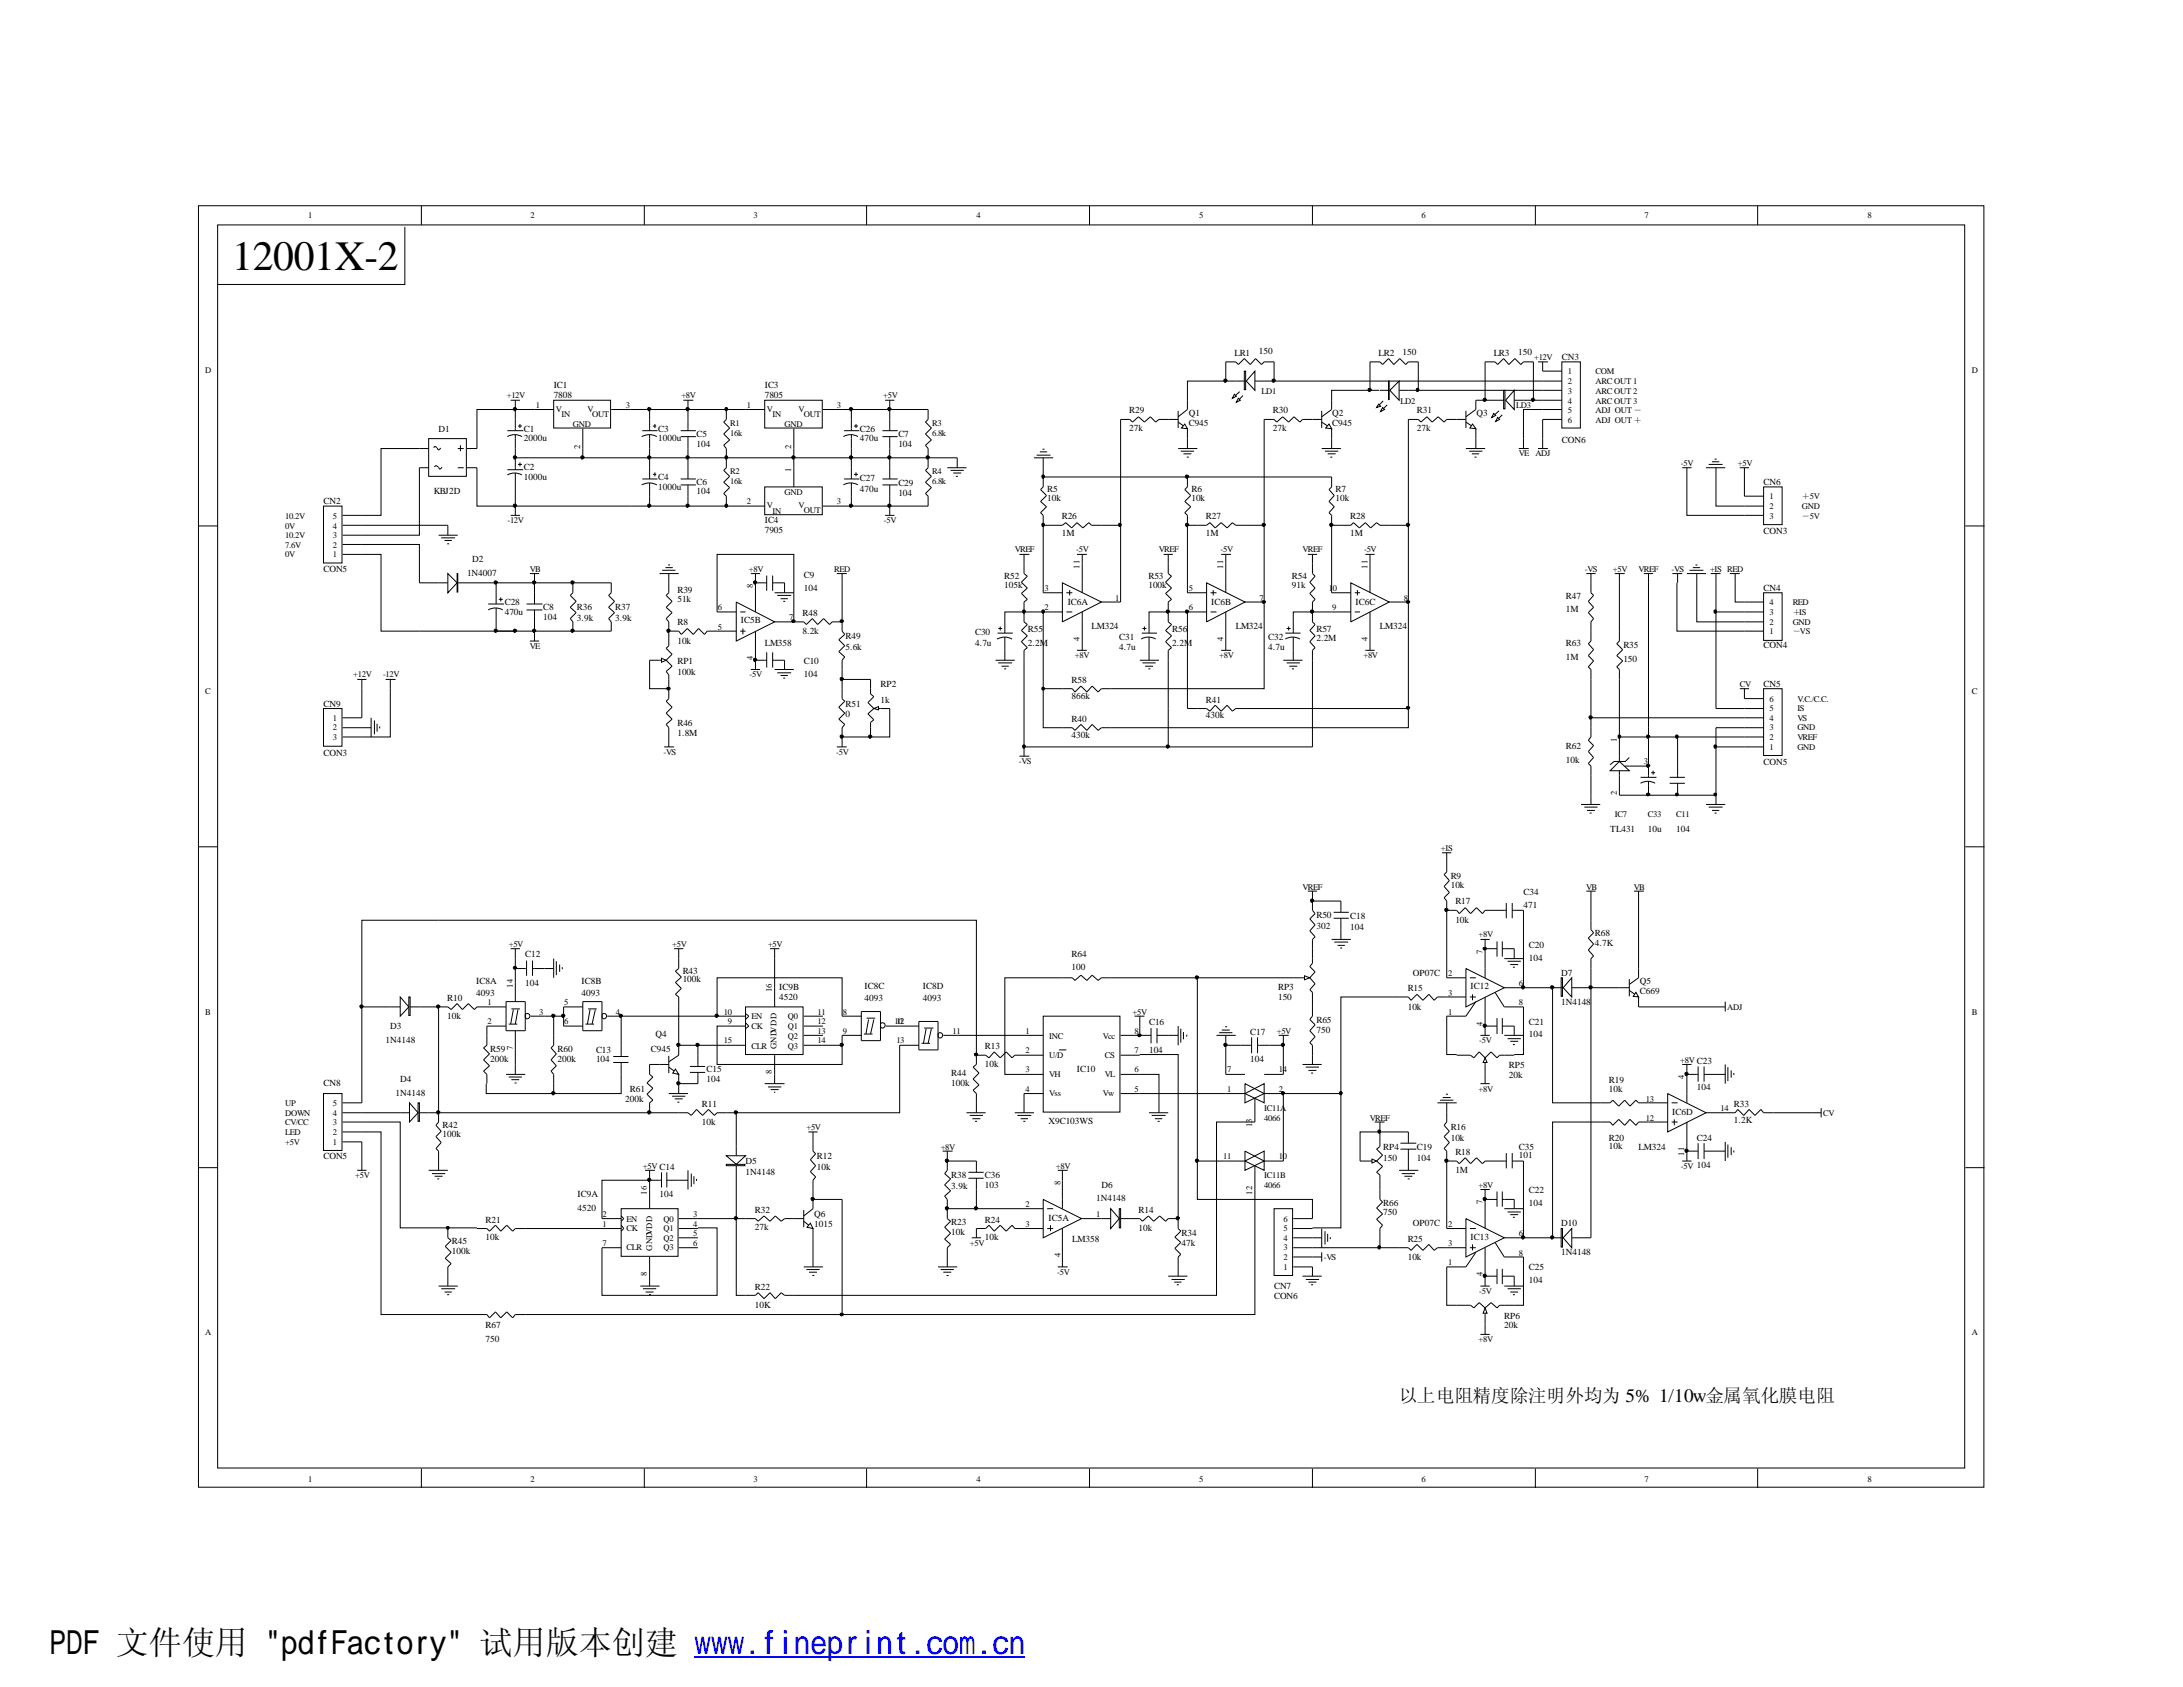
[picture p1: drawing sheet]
<svg xmlns="http://www.w3.org/2000/svg" width="279mm" height="216mm" viewBox="0 0 279 216" stroke-linecap="round" stroke-linejoin="round" font-family="sans-serif">
<defs><g id="words">
<text font-size="5.3" x="29.7" y="34.5">12001X-2</text>
<text font-size="4.2" x="6.3" y="211.7">PDF 文件使用 &quot;pdfFactory&quot; 试用版本创建 www.fineprint.com.cn</text>
<text font-size="2.4" x="179.1" y="179.4">以上电阻精度除注明外均为 5% 1/10w金属氧化膜电阻</text>
<g font-size="1.2">
<text x="158" y="45.6">LR1</text>
<text x="161.1" y="45.3">150</text>
<text x="176.4" y="45.6">LR2</text>
<text x="179.5" y="45.4">150</text>
<text x="191.2" y="45.6">LR3</text>
<text x="194.3" y="45.4">150</text>
<text x="199.9" y="46.1">CN3</text>
<text x="70.9" y="49.7">IC1</text>
<text x="70.9" y="51">7808</text>
<text x="97.9" y="49.7">IC3</text>
<text x="97.9" y="51">7805</text>
<text x="144.5" y="52.9">R29</text>
<text x="152.1" y="53.3">Q1</text>
<text x="162.9" y="52.9">R30</text>
<text x="170.5" y="53.3">Q2</text>
<text x="181.4" y="52.9">R31</text>
<text x="189" y="53.3">Q3</text>
<text x="56.1" y="55.3">D1</text>
<text x="67.1" y="55.3">C1</text>
<text x="67.1" y="56.5">2000u</text>
<text x="84.2" y="55.3">C3</text>
<text x="84.2" y="56.5">1000u</text>
<text x="89.2" y="55.9">C5</text>
<text x="89.2" y="57.2">104</text>
<text x="110.1" y="55.3">C26</text>
<text x="110.1" y="56.5">470u</text>
<text x="115" y="55.9">C7</text>
<text x="115" y="57.2">104</text>
<text x="144.5" y="55.1">27k</text>
<text x="152.1" y="54.5">C945</text>
<text x="162.9" y="55.1">27k</text>
<text x="170.5" y="54.5">C945</text>
<text x="181.4" y="55.1">27k</text>
<text x="199.9" y="56.6">CON6</text>
<text x="41.4" y="64.5">CN2</text>
<text x="55.5" y="63.2">KBJ2D</text>
<text x="67.1" y="60.2">C2</text>
<text x="67.1" y="61.5">1000u</text>
<text x="84.2" y="61.5">C4</text>
<text x="84.2" y="62.7">1000u</text>
<text x="89.2" y="62.1">C6</text>
<text x="89.2" y="63.2">104</text>
<text x="110.1" y="61.6">C27</text>
<text x="110.1" y="62.9">470u</text>
<text x="115" y="62.1">C29</text>
<text x="115" y="63.5">104</text>
<text x="134" y="63">R5</text>
<text x="134" y="64.2">10k</text>
<text x="152.5" y="63">R6</text>
<text x="152.5" y="64.2">10k</text>
<text x="170.9" y="63">R7</text>
<text x="170.9" y="64.2">10k</text>
<text x="225.7" y="62.1">CN6</text>
<text x="60.5" y="71.9">D2</text>
<text x="97.9" y="67">IC4</text>
<text x="97.9" y="68.2">7905</text>
<text x="135.9" y="66.5">R26</text>
<text x="135.9" y="68.6">1M</text>
<text x="154.3" y="66.5">R27</text>
<text x="154.3" y="68.6">1M</text>
<text x="172.8" y="66.5">R28</text>
<text x="172.8" y="68.6">1M</text>
<text x="225.7" y="68.3">CON3</text>
<text x="41.4" y="73.2">CON5</text>
<text x="59.8" y="73.7">1N4007</text>
<text x="64.6" y="77.5">C28</text>
<text x="86.7" y="75.9">R39</text>
<text x="86.7" y="77">51k</text>
<text x="102.9" y="73.9">C9</text>
<text x="102.9" y="75.6">104</text>
<text x="128.5" y="74.1">R52</text>
<text x="128.5" y="75.3">105k</text>
<text x="136.7" y="77.5">IC6A</text>
<text x="147" y="74.1">R53</text>
<text x="147" y="75.3">100k</text>
<text x="155" y="77.5">IC6B</text>
<text x="165.4" y="74.1">R54</text>
<text x="165.4" y="75.3">91k</text>
<text x="173.5" y="77.5">IC6C</text>
<text x="200.4" y="76.6">R47</text>
<text x="225.7" y="75.6">CN4</text>
<text x="64.6" y="78.7">470u</text>
<text x="69.5" y="78.1">C8</text>
<text x="69.5" y="79.3">104</text>
<text x="73.8" y="78.1">R36</text>
<text x="73.8" y="79.4">3.9k</text>
<text x="78.7" y="78.1">R37</text>
<text x="78.7" y="79.4">3.9k</text>
<text x="86.7" y="80">R8</text>
<text x="86.7" y="82.4">10k</text>
<text x="94.8" y="79.8">IC5B</text>
<text x="97.9" y="82.6">LM358</text>
<text x="102.7" y="78.8">R48</text>
<text x="102.7" y="81.1">8.2k</text>
<text x="108.2" y="81.8">R49</text>
<text x="108.2" y="83.1">5.6k</text>
<text x="124.8" y="81.3">C30</text>
<text x="124.8" y="82.6">4.7u</text>
<text x="131.6" y="80.9">R55</text>
<text x="131.6" y="82.6">2.2M</text>
<text x="139.7" y="80.5">LM324</text>
<text x="143.3" y="81.9">C31</text>
<text x="143.3" y="83.2">4.7u</text>
<text x="150" y="80.9">R56</text>
<text x="150" y="82.6">2.2M</text>
<text x="158.2" y="80.5">LM324</text>
<text x="162.3" y="81.9">C32</text>
<text x="162.3" y="83.1">4.7u</text>
<text x="168.5" y="80.9">R57</text>
<text x="168.5" y="82">2.2M</text>
<text x="176.6" y="80.5">LM324</text>
<text x="200.4" y="78.3">1M</text>
<text x="200.4" y="82.7">R63</text>
<text x="207.8" y="82.9">R35</text>
<text x="225.7" y="83">CON4</text>
<text x="86.7" y="85">RP1</text>
<text x="86.7" y="86.4">100k</text>
<text x="102.9" y="85">C10</text>
<text x="102.9" y="86.7">104</text>
<text x="112.7" y="87.9">RP2</text>
<text x="112.7" y="89.9">1k</text>
<text x="137.2" y="87.5">R58</text>
<text x="137.2" y="89.5">866k</text>
<text x="154.3" y="89.9">R41</text>
<text x="200.4" y="84.5">1M</text>
<text x="207.8" y="84.8">150</text>
<text x="225.7" y="87.9">CN5</text>
<text x="41.4" y="90.4">CN9</text>
<text x="86.7" y="92.9">R46</text>
<text x="86.7" y="94.2">1.8M</text>
<text x="108.2" y="90.4">R51</text>
<text x="108.2" y="91.8">0</text>
<text x="137.2" y="92.4">R40</text>
<text x="137.2" y="94.5">430k</text>
<text x="154.3" y="91.9">430k</text>
<text x="200.4" y="95.8">R62</text>
<text x="41.4" y="96.7">CON3</text>
<text x="200.4" y="97.6">10k</text>
<text x="225.7" y="97.9">CON5</text>
<text x="206.1" y="106.4">TL431</text>
<text x="210.9" y="106.4">10u</text>
<text x="214.5" y="106.4">104</text>
<text x="185.7" y="112.4">R9</text>
<text x="185.7" y="113.7">10k</text>
<text x="168.5" y="117.5">R50</text>
<text x="168.5" y="118.9">302</text>
<text x="172.8" y="117.6">C18</text>
<text x="172.8" y="119">104</text>
<text x="186.3" y="115.7">R17</text>
<text x="186.3" y="118.1">10k</text>
<text x="195" y="114.6">C34</text>
<text x="195" y="116.2">471</text>
<text x="204.1" y="119.8">R68</text>
<text x="61" y="126">IC8A</text>
<text x="67.2" y="122.5">C12</text>
<text x="74.4" y="126">IC8B</text>
<text x="87.4" y="124.6">R43</text>
<text x="87.4" y="125.7">100k</text>
<text x="137.2" y="122.5">R64</text>
<text x="137.2" y="124.1">100</text>
<text x="180.8" y="124.9">OP07C</text>
<text x="195.7" y="121.3">C20</text>
<text x="195.7" y="122.9">104</text>
<text x="199.8" y="124.9">D7</text>
<text x="204.1" y="121.1">4.7K</text>
<text x="209.9" y="126">Q5</text>
<text x="50" y="131.7">D3</text>
<text x="57.2" y="128.1">R10</text>
<text x="57.2" y="130.5">10k</text>
<text x="61" y="127.5">4093</text>
<text x="67.2" y="126.2">104</text>
<text x="74.4" y="127.5">4093</text>
<text x="99.7" y="126.7">IC9B</text>
<text x="99.7" y="127.9">4520</text>
<text x="110.7" y="126.6">IC8C</text>
<text x="110.7" y="128.1">4093</text>
<text x="118.1" y="126.6">IC8D</text>
<text x="118.1" y="128.1">4093</text>
<text x="147.1" y="131.1">C16</text>
<text x="163.6" y="126.7">RP3</text>
<text x="163.6" y="127.9">150</text>
<text x="168.5" y="130.9">R65</text>
<text x="180.2" y="126.8">R15</text>
<text x="180.2" y="129.2">10k</text>
<text x="188.2" y="126.6">IC12</text>
<text x="195.7" y="131.1">C21</text>
<text x="199.8" y="128.6">1N4148</text>
<text x="209.9" y="127.3">C669</text>
<text x="49.4" y="133.4">1N4148</text>
<text x="62.7" y="134.6">R59</text>
<text x="62.7" y="135.9">200k</text>
<text x="71.4" y="134.6">R60</text>
<text x="71.4" y="135.9">200k</text>
<text x="76.3" y="134.8">C13</text>
<text x="76.3" y="136">104</text>
<text x="83.3" y="134.6">C945</text>
<text x="83.9" y="132.8">Q4</text>
<text x="90.4" y="137.2">C15</text>
<text x="121.8" y="137.7">R44</text>
<text x="126.1" y="134.3">R13</text>
<text x="126.1" y="136.6">10k</text>
<text x="137.8" y="137.2">IC10</text>
<text x="147.1" y="134.8">104</text>
<text x="160" y="132.4">C17</text>
<text x="160" y="136">104</text>
<text x="168.5" y="132.2">750</text>
<text x="193.1" y="136.7">RP5</text>
<text x="193.1" y="137.9">20k</text>
<text x="195.7" y="132.8">104</text>
<text x="41.4" y="139">CN8</text>
<text x="50.6" y="140.2">1N4148</text>
<text x="51.2" y="138.4">D4</text>
<text x="80" y="141.1">200k</text>
<text x="80.6" y="139.7">R61</text>
<text x="89.8" y="141.6">R11</text>
<text x="90.4" y="138.4">104</text>
<text x="121.8" y="138.9">100k</text>
<text x="134.2" y="143.8">X9C103WS</text>
<text x="205.9" y="138.6">R19</text>
<text x="205.9" y="139.7">10k</text>
<text x="214" y="142.7">IC6D</text>
<text x="217.2" y="139.5">104</text>
<text x="221.9" y="141.6">R33</text>
<text x="221.9" y="143.8">1.2K</text>
<text x="41.4" y="148.3">CON5</text>
<text x="56.6" y="144.4">R42</text>
<text x="56.6" y="145.5">100k</text>
<text x="89.8" y="144">10k</text>
<text x="95.4" y="149">D5</text>
<text x="104.6" y="148.3">R12</text>
<text x="104.6" y="149.7">10k</text>
<text x="177" y="147.2">RP4</text>
<text x="177" y="148.6">150</text>
<text x="181.4" y="147.2">C19</text>
<text x="181.4" y="148.6">104</text>
<text x="185.7" y="144.6">R16</text>
<text x="185.7" y="146">10k</text>
<text x="186.3" y="147.8">R18</text>
<text x="194.4" y="147.2">C35</text>
<text x="194.4" y="148.2">101</text>
<text x="205.9" y="146">R20</text>
<text x="205.9" y="147.1">10k</text>
<text x="209.7" y="147.2">LM324</text>
<text x="217.2" y="146">C24</text>
<text x="73.9" y="153.2">IC9A</text>
<text x="73.9" y="154.9">4520</text>
<text x="84.4" y="153.2">104</text>
<text x="95.4" y="150.4">1N4148</text>
<text x="96.6" y="155.2">R32</text>
<text x="104.2" y="155.7">Q6</text>
<text x="121.8" y="150.8">R38</text>
<text x="121.8" y="152.1">3.9k</text>
<text x="126.1" y="150.8">C36</text>
<text x="126.1" y="152">103</text>
<text x="140.3" y="153.8">1N4148</text>
<text x="141" y="152">D6</text>
<text x="145.7" y="155.2">R14</text>
<text x="177" y="154.3">R66</text>
<text x="177" y="155.5">750</text>
<text x="186.3" y="150.1">1M</text>
<text x="195.7" y="152.7">C22</text>
<text x="195.7" y="154.3">104</text>
<text x="57.8" y="159.3">R45</text>
<text x="57.8" y="160.5">100k</text>
<text x="62.1" y="156.5">R21</text>
<text x="62.1" y="158.8">10k</text>
<text x="96.6" y="157.4">27k</text>
<text x="104.2" y="157.1">1015</text>
<text x="121.8" y="156.8">R23</text>
<text x="121.8" y="158.1">10k</text>
<text x="126.1" y="156.5">R24</text>
<text x="126.1" y="158.8">10k</text>
<text x="134.2" y="156.2">IC5A</text>
<text x="137.2" y="159">LM358</text>
<text x="145.7" y="157.6">10k</text>
<text x="151.2" y="158.2">R34</text>
<text x="151.2" y="159.5">47k</text>
<text x="180.2" y="158.9">R25</text>
<text x="180.2" y="161.2">10k</text>
<text x="180.8" y="156.9">OP07C</text>
<text x="188.2" y="158.7">IC13</text>
<text x="199.8" y="156.9">D10</text>
<text x="199.8" y="160.6">1N4148</text>
<text x="96.6" y="165.1">R22</text>
<text x="96.6" y="167.4">10K</text>
<text x="163.1" y="164.9">CN7</text>
<text x="163.1" y="166.2">CON6</text>
<text x="195.7" y="162.6">C25</text>
<text x="195.7" y="164.2">104</text>
<text x="62.1" y="170">R67</text>
<text x="62.1" y="171.7">750</text>
<text x="192.5" y="168.7">RP6</text>
<text x="192.5" y="170">20k</text>
</g>
<g font-size="1.1">
<text x="39.5" y="27.9">1</text>
<text x="67.9" y="27.9">2</text>
<text x="96.4" y="27.9">3</text>
<text x="125" y="27.9">4</text>
<text x="153.5" y="27.9">5</text>
<text x="181.9" y="27.9">6</text>
<text x="210.5" y="27.9">7</text>
<text x="239" y="27.9">8</text>
<text x="26.2" y="47.8">D</text>
<text x="196.3" y="46.1">+12V</text>
<text x="200.7" y="47.9">1</text>
<text x="204.2" y="47.9">COM</text>
<text x="252.4" y="47.8">D</text>
<text x="64.9" y="51">+12V</text>
<text x="68.6" y="52.2">1</text>
<text x="71.1" y="52.7">V</text>
<text x="71.9" y="53.4">IN</text>
<text x="75.2" y="52.7">V</text>
<text x="75.8" y="53.3">OUT</text>
<text x="80.1" y="52.2">3</text>
<text x="87.2" y="51">+8V</text>
<text x="95.6" y="52.2">1</text>
<text x="98.1" y="52.7">V</text>
<text x="98.9" y="53.4">IN</text>
<text x="102.2" y="52.7">V</text>
<text x="102.9" y="53.3">OUT</text>
<text x="107.1" y="52.2">3</text>
<text x="113" y="51">+5V</text>
<text x="161.5" y="50.4">LD1</text>
<text x="179.2" y="51.6">LD2</text>
<text x="194.1" y="52.2">LD3</text>
<text x="200.7" y="49.1">2</text>
<text x="200.7" y="50.4">3</text>
<text x="200.7" y="51.6">4</text>
<text x="200.7" y="52.8">5</text>
<text x="204.2" y="49.1">ARC OUT 1</text>
<text x="204.2" y="50.4">ARC OUT 2</text>
<text x="204.2" y="51.6">ARC OUT 3</text>
<text x="204.2" y="52.8">ADJ OUT －</text>
<text x="73.3" y="54.7">GND</text>
<text x="74.3" y="57.4" transform="rotate(-90 74.3 57.4)">2</text>
<text x="93.5" y="54.5">R1</text>
<text x="93.5" y="55.8">16k</text>
<text x="100.4" y="54.7">GND</text>
<text x="101.3" y="57.4" transform="rotate(-90 101.3 57.4)">2</text>
<text x="119.3" y="54.5">R3</text>
<text x="119.3" y="55.8">6.8k</text>
<text x="194.4" y="58.4">VE ADJ</text>
<text x="200.7" y="54.1">6</text>
<text x="204.2" y="54.1">ADJ OUT ＋</text>
<text x="215.1" y="59.6">-5V</text>
<text x="222.4" y="59.6">+5V</text>
<text x="93.5" y="60.7">R2</text>
<text x="93.5" y="62">16k</text>
<text x="95.6" y="64.5">2</text>
<text x="98.1" y="65">V</text>
<text x="98.9" y="65.8">IN</text>
<text x="100.4" y="63.3">GND</text>
<text x="101.3" y="60.5" transform="rotate(-90 101.3 60.5)">1</text>
<text x="102.2" y="65">V</text>
<text x="102.9" y="65.6">OUT</text>
<text x="107.1" y="64.5">3</text>
<text x="119.3" y="60.7">R4</text>
<text x="119.3" y="62">6.8k</text>
<text x="226.5" y="63.9">1</text>
<text x="226.5" y="65.2">2</text>
<text x="230.6" y="65.2">GND</text>
<text x="36.5" y="66.4">10.2V</text>
<text x="36.5" y="67.6">0V</text>
<text x="36.5" y="68.8">10.2V</text>
<text x="36.5" y="71.3">0V</text>
<text x="36.5" y="70.1">7.6V</text>
<text x="42.6" y="71.3">1</text>
<text x="42.6" y="70.1">2</text>
<text x="42.6" y="68.8">3</text>
<text x="42.6" y="67.6">4</text>
<text x="42.6" y="66.4">5</text>
<text x="64.9" y="67">-12V</text>
<text x="113.1" y="67">-5V</text>
<text x="129.9" y="70.7">VREF</text>
<text x="137.8" y="70.7">-5V</text>
<text x="148.3" y="70.7">VREF</text>
<text x="156.2" y="70.7">-5V</text>
<text x="166.7" y="70.7">VREF</text>
<text x="174.6" y="70.7">-5V</text>
<text x="226.5" y="66.4">3</text>
<text x="67.8" y="73.2">VB</text>
<text x="95.8" y="73.2">+8V</text>
<text x="96.4" y="75.3" transform="rotate(-90 96.4 75.3)">8</text>
<text x="106.8" y="73.2">RED</text>
<text x="133.7" y="75.6">3</text>
<text x="138.2" y="72.8" transform="rotate(-90 138.2 72.8)">11</text>
<text x="142.7" y="76.9">1</text>
<text x="152.1" y="75.6">5</text>
<text x="156.5" y="72.8" transform="rotate(-90 156.5 72.8)">11</text>
<text x="161.2" y="76.9">7</text>
<text x="170.1" y="75.6">10</text>
<text x="175" y="72.8" transform="rotate(-90 175 72.8)">11</text>
<text x="179.7" y="76.9">8</text>
<text x="202.9" y="73.2">-VS</text>
<text x="206.4" y="73.2">+5V</text>
<text x="209.7" y="73.2">VREF</text>
<text x="214" y="73.2">-VS</text>
<text x="218.9" y="73.2">+IS RED</text>
<text x="226.5" y="77.5">4</text>
<text x="229.4" y="77.5">RED</text>
<text x="67.8" y="83.1">VE</text>
<text x="91.9" y="80.6">5</text>
<text x="91.9" y="78.1">6</text>
<text x="101" y="79.3">7</text>
<text x="133.7" y="78.1">2</text>
<text x="138.2" y="82" transform="rotate(-90 138.2 82)">4</text>
<text x="152.1" y="78.1">6</text>
<text x="156.5" y="82" transform="rotate(-90 156.5 82)">4</text>
<text x="170.5" y="78.1">9</text>
<text x="175" y="82" transform="rotate(-90 175 82)">4</text>
<text x="226.5" y="81.2">1</text>
<text x="226.5" y="79.9">2</text>
<text x="226.5" y="78.7">3</text>
<text x="229.4" y="79.9">GND</text>
<text x="26.2" y="88.8">C</text>
<text x="45.2" y="86.7">+12V</text>
<text x="49" y="86.7">-12V</text>
<text x="95.9" y="86.7">-5V</text>
<text x="96.4" y="84.5" transform="rotate(-90 96.4 84.5)">4</text>
<text x="137.6" y="84.2">+8V</text>
<text x="156" y="84.2">+8V</text>
<text x="174.5" y="84.2">+8V</text>
<text x="222.7" y="88">CV</text>
<text x="226.5" y="89.8">6</text>
<text x="230" y="89.8">V.C./C.C.</text>
<text x="252.4" y="88.8">C</text>
<text x="42.6" y="92.3">1</text>
<text x="42.6" y="93.5">2</text>
<text x="42.6" y="94.7">3</text>
<text x="206.9" y="95" transform="rotate(-90 206.9 95)">1</text>
<text x="226.5" y="94.7">2</text>
<text x="226.5" y="93.5">3</text>
<text x="226.5" y="92.3">4</text>
<text x="226.5" y="91">5</text>
<text x="230" y="91">IS</text>
<text x="230" y="92.3">VS</text>
<text x="230" y="93.5">GND</text>
<text x="230" y="94.7">VREF</text>
<text x="84.9" y="96.6">-VS</text>
<text x="107" y="96.6">-5V</text>
<text x="130.4" y="97.8">-VS</text>
<text x="206.9" y="101.8" transform="rotate(-90 206.9 101.8)">2</text>
<text x="210.4" y="97.8">3</text>
<text x="226.5" y="96">1</text>
<text x="230" y="96">GND</text>
<text x="206.7" y="104.6">IC7</text>
<text x="210.9" y="104.6">C33</text>
<text x="214.5" y="104.6">C11</text>
<text x="166.7" y="113.9">VREF</text>
<text x="184.4" y="108.9">+IS</text>
<text x="203" y="113.9">VB</text>
<text x="209.1" y="113.9">VB</text>
<text x="189.2" y="120">+8V</text>
<text x="65.1" y="121.2">+5V</text>
<text x="86" y="121.2">+5V</text>
<text x="98.3" y="121.2">+5V</text>
<text x="185.3" y="125">2</text>
<text x="189.7" y="122.1" transform="rotate(-90 189.7 122.1)">7</text>
<text x="26.2" y="129.9">B</text>
<text x="62.4" y="128.6">1</text>
<text x="62.4" y="131.1">2</text>
<text x="65.6" y="126.4" transform="rotate(-90 65.6 126.4)">14</text>
<text x="69" y="129.9">3</text>
<text x="72.2" y="128.6">5</text>
<text x="72.2" y="131.1">6</text>
<text x="78.8" y="129.9">4</text>
<text x="92.6" y="129.9">10</text>
<text x="93.1" y="131.1">9</text>
<text x="96.2" y="131.7">CK</text>
<text x="96.2" y="130.5">EN</text>
<text x="98.8" y="127" transform="rotate(-90 98.8 127)">16</text>
<text x="100.8" y="130.5">Q0</text>
<text x="100.8" y="131.7">Q1</text>
<text x="104.6" y="129.9">11</text>
<text x="104.6" y="131.1">12</text>
<text x="107.9" y="129.9">8</text>
<text x="114.5" y="131.1">10</text>
<text x="114.7" y="131.1">12</text>
<text x="144.9" y="129.9">+5V</text>
<text x="185.3" y="127.4">3</text>
<text x="185.3" y="129.9">1</text>
<text x="189.7" y="131.3" transform="rotate(-90 189.7 131.3)">4</text>
<text x="194.4" y="126.2">6</text>
<text x="194.4" y="128.6">8</text>
<text x="221.1" y="129.2">ADJ</text>
<text x="252.4" y="129.9">B</text>
<text x="65.6" y="134.4" transform="rotate(-90 65.6 134.4)">7</text>
<text x="92.6" y="133.5">15</text>
<text x="96.2" y="134.2">CLR</text>
<text x="98.8" y="137.5" transform="rotate(-90 98.8 137.5)">8</text>
<text x="99.4" y="134.3" transform="rotate(-90 99.4 134.3)">GNDVDD</text>
<text x="100.8" y="132.9">Q2</text>
<text x="100.8" y="134.2">Q3</text>
<text x="104.6" y="132.3">13</text>
<text x="104.6" y="133.5">14</text>
<text x="107.9" y="132.3">9</text>
<text x="114.7" y="133.5">13</text>
<text x="121.9" y="132.3">11</text>
<text x="131.2" y="132.3">1</text>
<text x="131.2" y="134.8">2</text>
<text x="131.2" y="137.2">3</text>
<text x="134.3" y="132.9">INC</text>
<text x="134.3" y="135.4">U/D</text>
<text x="134.3" y="137.8">VH</text>
<text x="141.1" y="132.9">Vcc</text>
<text x="141.4" y="137.8">VL</text>
<text x="141.4" y="135.4">CS</text>
<text x="145.2" y="137.2">6</text>
<text x="145.2" y="134.8">7</text>
<text x="145.2" y="132.3">8</text>
<text x="157.1" y="137.2">7</text>
<text x="163.4" y="132.3">+5V</text>
<text x="163.7" y="137.2">14</text>
<text x="189.3" y="133.5">-5V</text>
<text x="215.1" y="136.1">+8V C23</text>
<text x="36.5" y="141.6">UP</text>
<text x="36.5" y="142.8">DOWN</text>
<text x="42.6" y="142.8">4</text>
<text x="42.6" y="141.6">5</text>
<text x="131.2" y="139.7">4</text>
<text x="134.3" y="140.3">Vss</text>
<text x="141.1" y="140.3">Vw</text>
<text x="145.2" y="139.7">5</text>
<text x="157.1" y="139.7">1</text>
<text x="161.8" y="142.2">IC11A</text>
<text x="161.8" y="143.4">4066</text>
<text x="163.7" y="139.7">2</text>
<text x="175.3" y="143.4">VREF</text>
<text x="189.2" y="139.7">+8V</text>
<text x="210.7" y="141">13</text>
<text x="210.7" y="143.4">12</text>
<text x="215.6" y="138.1" transform="rotate(-90 215.6 138.1)">4</text>
<text x="220.2" y="142.2">14</text>
<text x="233.3" y="142.8">CV</text>
<text x="36.5" y="146.5">+5V</text>
<text x="36.5" y="145.3">LED</text>
<text x="36.5" y="144">CV/CC</text>
<text x="42.6" y="146.5">1</text>
<text x="42.6" y="145.3">2</text>
<text x="42.6" y="144">3</text>
<text x="82.3" y="149.6">+5V C14</text>
<text x="103.2" y="144.6">+5V</text>
<text x="120.4" y="147.2">+8V</text>
<text x="135.1" y="149.6">+8V</text>
<text x="156.5" y="148.3">11</text>
<text x="160.3" y="144.3" transform="rotate(-90 160.3 144.3)">13</text>
<text x="163.7" y="148.3">10</text>
<text x="215.1" y="149.6">-5V 104</text>
<text x="215.6" y="147.9" transform="rotate(-90 215.6 147.9)">11</text>
<text x="45.5" y="150.8">+5V</text>
<text x="77.1" y="155.7">2</text>
<text x="82.8" y="152.9" transform="rotate(-90 82.8 152.9)">16</text>
<text x="88.7" y="155.7">3</text>
<text x="131.2" y="154.5">2</text>
<text x="135.7" y="151.6" transform="rotate(-90 135.7 151.6)">8</text>
<text x="140.3" y="155.7">1</text>
<text x="160.3" y="152.9" transform="rotate(-90 160.3 152.9)">12</text>
<text x="161.8" y="150.8">IC11B</text>
<text x="161.8" y="152.1">4066</text>
<text x="189.2" y="152.1">+8V</text>
<text x="189.7" y="154.1" transform="rotate(-90 189.7 154.1)">7</text>
<text x="77.1" y="157">1</text>
<text x="77.1" y="159.4">7</text>
<text x="80.2" y="157.6">CK</text>
<text x="80.2" y="156.4">EN</text>
<text x="80.2" y="160">CLR</text>
<text x="83.5" y="160.1" transform="rotate(-90 83.5 160.1)">GNDVDD</text>
<text x="84.9" y="156.4">Q0</text>
<text x="84.9" y="157.6">Q1</text>
<text x="84.9" y="158.8">Q2</text>
<text x="84.9" y="160">Q3</text>
<text x="88.7" y="157">4</text>
<text x="88.7" y="158.2">5</text>
<text x="88.7" y="159.4">6</text>
<text x="124.1" y="159.4">+5V</text>
<text x="131.2" y="157">3</text>
<text x="135.7" y="160.9" transform="rotate(-90 135.7 160.9)">4</text>
<text x="164.3" y="161.3">2</text>
<text x="164.3" y="160">3</text>
<text x="164.3" y="158.8">4</text>
<text x="164.3" y="157.6">5</text>
<text x="164.3" y="156.4">6</text>
<text x="169.4" y="161.3">-VS</text>
<text x="185.3" y="157">2</text>
<text x="185.3" y="159.4">3</text>
<text x="185.3" y="161.9">1</text>
<text x="194.4" y="158.2">6</text>
<text x="194.4" y="160.7">8</text>
<text x="82.8" y="163.3" transform="rotate(-90 82.8 163.3)">8</text>
<text x="135.3" y="163.2">-5V</text>
<text x="164.3" y="162.5">1</text>
<text x="189.3" y="165.6">-5V</text>
<text x="189.7" y="163.3" transform="rotate(-90 189.7 163.3)">4</text>
<text x="26.2" y="170.9">A</text>
<text x="189.2" y="171.8">+8V</text>
<text x="252.4" y="170.9">A</text>
<text x="39.5" y="189.7">1</text>
<text x="67.9" y="189.7">2</text>
<text x="96.4" y="189.7">3</text>
<text x="125" y="189.7">4</text>
<text x="153.5" y="189.7">5</text>
<text x="181.9" y="189.7">6</text>
<text x="210.5" y="189.7">7</text>
<text x="239" y="189.7">8</text>
</g>
<g font-size="1">
<text x="230.6" y="63.9">＋5V</text>
<text x="230.6" y="66.4">－5V</text>
<text x="229.4" y="81.2">－VS</text>
<text x="229.4" y="78.7">＋IS</text>
</g>
</g></defs>
<g fill="none" stroke="#000" stroke-width=".13">
<path d="M25.4 26.3h228.5v164h-228.5zM27.9 28.8h223.6v159.1h-223.6zM53.9 26.3v2.5M82.5 26.3v2.5M110.9 26.3v2.5M139.4 26.3v2.5M168 26.3v2.5M196.5 26.3v2.5M225 26.3v2.5M25.4 67.3h2.5M130.5 71h1.2M131.1 71v2.4l.4 .3-.8 .8 .8 .8-.8 .6 .8 .8-.4 .3v2.6l.4 .3-.8 .8 .8 .7-.8 .7 .8 .8-.4 .3v1.3"/>
<path d="M131.1 78.3h4.9M133.5 61v1.3l-.3 .4 .7 .7-.7 .8 .7 .7-.7 .7 .3 .4v1.2M136 75.9h-2.5v-8.7h2.5l.4-.3 .8 .7 .6-.7 .8 .7 .8-.7 .3 .3h3.7v9.8h-2.4M136 74.6l5 2.4-5 2.6zM136.5 78.3h.7M136.5 75.9h.7M136.9 75.5v.7M137.8 71h1.3M138.5 71v4.9M138.5 78.3v4.9M149.5 72.1v1.3l.4 .3-.7 .8 .7 .8-.7 .6 .7 .8-.4 .3v2.6l.4 .3-.7 .8 .7 .7-.7 .7 .7 .8-.4 .3v1.3M149.5 78.3h4.9"/>
<path d="M152 61v1.3l-.4 .4 .8 .7-.8 .8 .8 .7-.8 .7 .4 .4v1.2M154.4 75.9h-2.4v-8.7h2.4l.5-.3 .6 .7 .8-.7 .8 .7 .6-.7 .5 .3h3.6v9.8h-2.5M154.4 74.6l4.9 2.4-4.9 2.6zM154.9 78.3h.8M154.9 75.9h.8M155.3 75.5v.7M156.3 71h1.3M156.9 71v4.9M156.9 78.3v4.9M168 72.1v1.3l.3 .3-.7 .8 .7 .8-.7 .6 .7 .8-.3 .3v2.6l.3 .3-.7 .8 .7 .7-.7 .7 .7 .8-.3 .3v1.3M168 78.3h4.9M170.4 61v1.3l-.3 .4 .7 .7-.7 .8 .7 .7-.7 .7 .3 .4v1.2"/>
<path d="M172.9 75.9h-2.5v-8.7h2.5l.3-.3 .8 .7 .8-.7 .6 .7 .8-.7 .4 .3h3.7v9.8M172.9 74.6l4.9 2.4-4.9 2.6zM173.4 78.3h.7M173.4 75.9h.7M173.7 75.5v.7M174.8 71h1.1M175.3 71v4.9M175.3 78.3v4.9M177.8 77h2.5M180.3 77v16.1h-39.3l-.5 .4-.7-.8-.7 .8-.8-.8-.7 .8-.4-.4h-3.7v-14.8M251.5 67.3h2.5M136 88.1h1.2l.4 .5 .7-.8 .8 .8 .7-.8 .7 .8 .5-.5h1.2"/>
<path d="M137.8 83.2h1.3M153.2 90.7h1.2l.5 .3 .6-.7 .8 .7 .8-.7 .6 .7 .5-.3h1.1M156.3 83.2h1.3M174.8 83.2h1.1M25.4 108.4h2.5M251.5 108.4h2.5M25.4 149.4h2.5M251.5 149.4h2.5M53.9 188v2.4M82.5 188v2.4M110.9 188v2.4M139.4 188v2.4"/>
<path d="M168 188v2.4M196.5 188v2.4M225 188v2.4"/>
</g>
<path d="M200 46.4h2.3v8.4h-2.3z" fill="#fff"/>
<g fill="none" stroke="#000" stroke-width=".13">
<path d="M186.4 53.7h1.2M187.6 54l1.3 .9v1.2M187.6 52.6v2.2M188.9 51.2v1.2l-1.3 .9M196.8 46.3h1.3M197.4 46.3v1.2h2.5M197.4 48.8h2.5M197.4 50h2.5M197.4 51.2h2.5M197.4 52.4h2.5M197.4 53.7h2.5M199.9 46.3h2.4v8.5h-2.4z"/>
<path d="M130.5 96.8h1.2M131.1 95.6v1.2"/>
</g>
<path d="M188.5 54.3l.4 .6-.8-.1z" fill-rule="evenodd" fill="#fff" stroke="#000" stroke-width=".13"/>
<path d="M149.5 53.7h1.3M150.8 54l1.2 .9v1.2M150.8 52.6v2.2M152 51.2v1.2l-1.2 .9" fill="none" stroke="#000" stroke-width=".13"/>
<path d="M151.6 54.3l.4 .6-.8-.1z" fill-rule="evenodd" fill="#fff" stroke="#000" stroke-width=".13"/>
<path d="M168 53.7h1.2M169.2 54l1.2 .9v1.2M169.2 52.6v2.2M170.4 51.2v1.2l-1.2 .9" fill="none" stroke="#000" stroke-width=".13"/>
<path d="M170.1 54.3l.3 .6-.7-.1z" fill-rule="evenodd" fill="#fff" stroke="#000" stroke-width=".13"/>
<g fill="none" stroke="#000" stroke-width=".13">
<path d="M149.5 53.7h-1.2l-.4 .3-.7-.7-.7 .7-.8-.7-.8 .7-.3-.3h-1.2v13.5M168 53.7h-1.3l-.3 .3-.8-.7-.7 .7-.7-.7-.8 .7-.3-.3h-1.3v13.5M176.5 50h-6.1v1.2M180.3 53.7h1.2l.4 .3 .7-.7 .7 .7 .8-.7 .7 .7 .4-.3h1.2M188.9 51.2h2.4M148.9 71h1.2M149.5 71v1.1M167.4 71h1.2M168 71v1.1M191.3 116.5h1.5M192.8 115.6v1.9M193.5 115.6v1.9"/>
<path d="M193.5 116.5h1.5M189.5 120.2h1.2M189.5 132.5h1.2M190.1 120.2v1.2M190.1 131.3v1.2M202.4 126.4h1.2M207.3 126.4h1.2M208.5 126.7l1.2 .9v1.3M208.5 125.3v2.2M209.7 124v1.1l-1.2 .9M176.6 152.2v1.3l.4 .3-.8 .8 .8 .8-.8 .6 .8 .8-.4 .4v1.2M184 141.1h2.4"/>
<path d="M184.3 140.8h1.7M184.7 140.5h1M185.1 140h.2M185.2 141.1v1.3M185.2 148.6v8.6M191.3 148.6h1.5M192.8 147.6v1.9M193.5 148.6h1.5v9.8h3.7M193.5 147.6v1.9"/>
</g>
<path d="M209.4 127l.3 .6-.7-.1z" fill-rule="evenodd" fill="#fff" stroke="#000" stroke-width=".13"/>
<g fill="none" stroke="#000" stroke-width=".13">
<path d="M185.2 110.3v1.3l-.4 .3 .7 .8-.7 .8 .7 .7-.7 .7 .4 .4v1.2M195 116.5v9.9h-2.5M203.6 117.8v1.2l.4 .4-.7 .7 .7 .7-.7 .8 .7 .7-.4 .4v1.3M185.2 125.1h2.4M185.2 127.6h2.4M187.6 124l4.9 2.4-4.9 2.5zM188.1 125.1h.8M188.1 127.6h.8M188.5 127.3v.7M188.9 128.2l-1.3 1.8h-2.4M190.1 121.4v3.7M190.1 127.6v3.7"/>
<path d="M191.3 127l1.2 1.9h2.5M175.3 148.6h.6M176.6 144.9v1.2M176.6 151v1.2M176.6 146.7l-.4 .4 .8 .7-.8 .8 .8 .7-.8 .7 .4 .4M185.2 157.2h2.4M185.2 159.7h2.4M187.6 156l4.9 2.4-4.9 2.5zM188.1 157.2h.8M188.1 159.7h.8M188.5 159.3v.7M190.1 153.5v3.7"/>
<path d="M190.1 159.7v3.6M191.3 159l1.2 1.9h2.5M192.5 158.4h2.5M202.4 158.4h1.2M188.9 160.3l-1.3 1.8h-2.4"/>
</g>
<path d="M175.6 148.3l.6 .3-.6 .2z" fill-rule="evenodd" fill="#fff" stroke="#000" stroke-width=".13"/>
<path d="M209.1 114h1.3M209.7 114v1.3M198.7 126.4h1.2M201.2 126.4h1.2M176.5 144.9h-2.4v3.7h1.2M176.6 146.1v.6M176.6 150.4v.6" fill="none" stroke="#000" stroke-width=".13"/>
<path d="M201.2 125.1v2.5l-1.1-1.2z" fill-rule="evenodd" fill="#fff" stroke="#000" stroke-width=".13"/>
<path d="M199.9 125.2h.1v2.3h-.1z" fill="#fff"/>
<path d="M199.8 125.1h.2v2.4h-.2zM198.7 158.4h1.2M201.2 158.4h1.2" fill="none" stroke="#000" stroke-width=".13"/>
<path d="M201.2 157.2v2.5l-1.1-1.3z" fill-rule="evenodd" fill="#fff" stroke="#000" stroke-width=".13"/>
<path d="M199.9 157.3h.1v2.3h-.1z" fill="#fff"/>
<g fill="none" stroke="#000" stroke-width=".13">
<path d="M180.3 53.7v13.5M62.3 128.9h2.5M64.8 131.3h-2.5v2.5l-.4 .3 .8 .8-.8 .7 .8 .8-.8 .7 .4 .4v1.2M64.8 128.2h2.4v3.7h-2.4zM65.1 131.1h1.1M65.4 129.1h1.1M65.7 129.2l-.3 1.9M66 125.7v2.5M66 131.9v2.5M66.3 129.2l-.3 1.9M67.3 129.7h.3l.2 .1a.36 .36 0 0 1-.3 .6 .37 .37 0 0 1-.2-.7zM67.9 130h4.2"/>
<path d="M70.9 132.5v1.3l-.4 .3 .7 .8-.7 .7 .7 .8-.7 .7 .4 .4v1.2M74.6 128.9h-2.5v2.4h2.5M74.6 128.2h2.4v3.7h-2.4zM74.9 131.1h1.1M75.3 129.1h1.1M75.5 129.2l-.3 1.9M76.2 129.2l-.4 1.9M77.2 129.7h.3l.1 .1a.36 .36 0 0 1-.3 .6 .37 .37 0 0 1-.1-.7zM77.7 130h15.3M78.5 136h1.9M78.5 135.2h1.9M79.5 136v4h-17.3v-1.3"/>
<path d="M79.5 130v5.2M84.4 136.2h1.2M85.6 136.6l1.3 .9v1.2M85.6 135.1v2.2M86.9 133.8v1.2l-1.3 .9M91.8 130v-4.9h16v4.9h2.4M107.8 132.5h2.4M110.2 129.5h2.5v3.7h-2.5zM110.6 132.3h1.1M110.9 130.3h1.1M111.2 130.5l-.4 1.8M111.8 130.5l-.4 1.8"/>
<path d="M112.8 130.9h.3l.1 .1a.36 .36 0 0 1-.3 .6 .37 .37 0 0 1-.1-.7zM113.4 131.3h4.2M115.1 133.8h2.5M117.6 130.7h2.5v3.7h-2.5zM117.9 133.5h1.1M118.3 131.6h1.2M118.5 131.7l-.3 1.8M119.2 131.7l-.4 1.8M120.2 132.2h.3l.1 .1a.36 .36 0 0 1-.3 .5 .37 .37 0 0 1-.1-.6zM120.7 132.5h1.8M54.9 149.8h2.4M55.3 150.2h1.7"/>
<path d="M55.6 150.5h1M56 150.9h.2M56.1 142.4v1.2l-.3 .4 .7 .8-.7 .7 .7 .7-.7 .8 .3 .3v2.5M199.8 157.2h.2v2.4h-.2z"/>
</g>
<path d="M86.4 136.8l.5 .7-.8-.2z" fill-rule="evenodd" fill="#fff" stroke="#000" stroke-width=".13"/>
<path d="M70.9 130v2.5M70.9 138.7v1.3M85.6 140h2.5M86.3 121.4h1.2M86.9 121.4v2.6l-.5 .3 .8 .8-.8 .6 .8 .8-.8 .8 .5 .3v1.3M86.9 138.7v1.3M86.9 133.8h6.1M86 140.3h1.7M86.4 140.6h1M86.7 141.1h.3" fill="none" stroke="#000" stroke-width=".13"/>
<path d="M133.6 130.1h9.7v12.2h-9.7z" fill="#fff"/>
<g fill="none" stroke="#000" stroke-width=".13">
<path d="M50 128.9h1.2M52.4 128.9h1.3M122.5 132.5h11M125 135v1.2l-.5 .4 .8 .7-.8 .8 .8 .8-.8 .6 .5 .5v2.4M131.1 135h2.4M131.1 137.5h2.4M131.1 140h2.4M133.5 130h9.8v12.3h-9.8zM135.6 134.4h.9M143.4 135h2.5M143.4 137.5h2.5M143.4 140h2.5"/>
<path d="M145.2 130h1.3M145.9 130v2.5h-2.5M123.7 142.4h2.5M124.1 142.7h1.7M124.5 143.2h1M124.8 143.5h.3M129.9 142.4h2.4M130.2 142.7h1.8M130.6 143.2h1M131 143.5h.2M131.1 141.1v1.3"/>
</g>
<path d="M51.2 127.6l1.1 1.3-1.1 1.1z" fill-rule="evenodd" fill="#fff" stroke="#000" stroke-width=".13"/>
<path d="M52.4 127.7h.1v2.3h-.1z" fill="#fff"/>
<path d="M52.3 127.6h.2v2.4h-.2zM51.2 142.4h1.2M53.7 142.4h1.2" fill="none" stroke="#000" stroke-width=".13"/>
<path d="M52.4 141.1l1.1 1.3-1.1 1.2z" fill-rule="evenodd" fill="#fff" stroke="#000" stroke-width=".13"/>
<path d="M53.6 141.2h.1v2.3h-.1z" fill="#fff"/>
<g fill="none" stroke="#000" stroke-width=".13">
<path d="M56.1 117.8h68.9v17.2M167.4 114h1.2M168 114v1.3M128.6 127.6v9.9h2.5M131.1 140v1.1M136 125.1h1.2l.4 .4 .7-.7 .8 .7 .7-.7 .7 .7 .5-.4h1.2M145.9 137.5h2.4v4.9M145.9 140h11M166.7 125.1h.7M168 121.4v1.3M168 127.6v1.3M168 123.3l-.4 .4 .7 .7-.7 .7 .7 .8-.7 .8 .4 .3"/>
<path d="M53.5 141.1h.2v2.4h-.2zM57.3 157.2v1.2l.4 .4-.7 .7 .7 .8-.7 .7 .7 .7-.4 .4v1.2M147.1 142.4h2.4M147.4 142.7h1.8M147.8 143.2h1M148.2 143.5h.2"/>
</g>
<path d="M167 124.9l.6 .2-.6 .3z" fill-rule="evenodd" fill="#fff" stroke="#000" stroke-width=".13"/>
<path d="M165.5 125.1h1.2M168 122.7v.6M168 127v.6" fill="none" stroke="#000" stroke-width=".13"/>
<path d="M95.5 128.9h7.3v6.1h-7.3z" fill="#fff"/>
<path d="M93 131.3h2.4M93 130h2.4M93 133.8h2.4M95.4 128.9h7.4v6.1h-7.4zM95.4 130.9l.4 .4-.4 .4M95.4 129.7l.4 .3-.4 .5M99.1 126.4v2.5M99.1 135v2.5M102.9 131.3h2.4M102.9 130h2.4M102.9 133.8h2.4M102.9 132.5h2.4" fill="none" stroke="#000" stroke-width=".13"/>
<path d="M79.6 154.8h7.2v6h-7.2z" fill="#fff"/>
<g fill="none" stroke="#000" stroke-width=".13">
<path d="M184.6 109.1h1.2M185.2 109.1v1.2M209.7 115.3v8.7M86.9 128.9v4.9M93 131.3h-1.2v4.9h16v-2.4M168 128.9v1.1l-.4 .5 .7 .6-.7 .8 .7 .8-.7 .7 .4 .4v1.2M207.3 126.4h-3.7v32M77 157.2h2.5M77 156h2.5M77 159.7h2.5M79.5 154.7h7.3v6.1h-7.3zM79.5 156.8l.3 .4-.3 .4"/>
<path d="M79.5 155.6l.3 .4-.3 .3M83.1 152.2v2.5M86.9 157.2h2.4M86.9 156h2.4M86.9 159.7h2.4M86.9 158.4h2.4M95.4 156h1.3l.3 .3 .8-.7 .8 .7 .6-.7 .8 .7 .4-.3h1.2M104.1 158.4v3.7M56.1 164.6h2.5M56.5 164.9h1.8M56.9 165.4h.9M57.2 165.7h.3"/>
<path d="M57.3 163.3v1.3M83.1 160.9v2.4M102.9 162.1h2.4M103.2 162.5h1.7M103.5 162.8h1.1M104 163.2h.2M168 160.9h1.2M169.2 160.3v1.2"/>
</g>
<path d="M163.2 154.8h2.2v8.4h-2.2z" fill="#fff"/>
<path d="M203 73.4h1.2M203.6 73.4v2.5l.4 .3-.7 .8 .7 .7-.7 .7 .7 .8-.4 .4v2.4l-.3 .4 .7 .7-.7 .8 .7 .7-.7 .7 .3 .4v1.3M131.1 84.5v11.1h36.9M203.6 93.1v1.2l-.3 .4 .7 .7-.7 .8 .7 .7-.7 .8 .3 .3v1.2M163.1 154.7h2.3v8.5h-2.3zM165.5 159.7h2.5M165.5 158.4h2.5M165.5 157.2h2.5M165.5 156h2.5M165.5 162.1h2.5M165.5 160.9h2.5" fill="none" stroke="#000" stroke-width=".13"/>
<path d="M225.8 75.9h2.3v6.1h-2.3z" fill="#fff"/>
<g fill="none" stroke="#000" stroke-width=".13">
<path d="M214 73.4h1.3M214.7 73.4v1.2M215.9 73.4h2.5M216.2 73h1.8M216.7 72.6h.9M217 72.3h.3M217.2 73.4v1.2M218.9 73.4h1.3M219.6 73.4v4.9h6.1M221.4 73.4h1.3M222.1 73.4v1.2M223.3 79.6h2.4"/>
<path d="M223.3 77h2.4M225.7 75.9h2.4v6.1h-2.4zM223.3 80.8h2.4M82.5 149.8h1.3M83.1 149.8v1.2M89.3 156h6.1M82 164.6h2.4M82.3 164.9h1.7M82.6 165.4h1.1M83.1 165.7h.2M83.1 163.3v1.3"/>
</g>
<path d="M41.5 140h2.3v7.2h-2.3z" fill="#fff"/>
<g fill="none" stroke="#000" stroke-width=".13">
<path d="M168 115.3v1.2l.3 .4-.7 .7 .7 .8-.7 .7 .7 .8-.3 .3v1.2M41.4 140h2.4v7.2h-2.4zM64.8 137.5h2.4M65.1 137.8h1.7M65.4 121.4h1.1M65.4 138.2h1.1M65.9 138.6h.2M66 121.4v4.3M66 134.4v3.1M88.3 137.2h2M88.3 136.5h2M89.3 133.8v2.7"/>
<path d="M89.3 137.2v1.5h-2.4M145.9 135h4.9v21M213.4 140l5 2.4-5 2.5zM215.3 136.2h1.2M215.9 136.2v4.9M43.9 146.1h2.4M43.9 144.9h2.4M43.9 143.6h2.4M43.9 142.4h2.4M43.9 141.1h2.4M94.2 146.7v1.2M94.2 149.2v1.2"/>
<path d="M175.9 143.6h1.3M176.6 143.6v1.3M211 143.6h2.4M211 141.1h2.4M214 143.6h.7M214 141.1h.7M214.3 143.3v.7M215.3 148.6h1.2M215.9 143.6v5M218.4 142.4h3.7l.3-.4 .8 .7 .7-.7 .7 .7 .8-.7 .3 .4h1.3"/>
</g>
<path d="M93 147.9h2.4l-1.2 1.1z" fill-rule="evenodd" fill="#fff" stroke="#000" stroke-width=".13"/>
<path d="M93 149.1h2.3v.1h-2.3z" fill="#fff"/>
<g fill="none" stroke="#000" stroke-width=".13">
<path d="M66 58.6v1.5M66.3 59.4h.5M66.5 59.2v.5M83.1 59.9v1.4M88.1 59.9v1.4M121.2 59.9h2.5M122.5 58.6v1.3M194.4 57.4h1.3M195 56.1v1.3M56.1 68.5h2.5M56.1 74.6h1.2M56.5 68.8h1.8"/>
<path d="M56.9 69.2h.9M57.2 69.6h.3M57.3 67.2v1.3M58.6 74.6h1.2M64.9 60.8a1.83 1.83 0 0 1 1.9 0M64.9 60.1h2.1M66 60.5v4.3M67.8 73.4h1.2M68.4 73.4v1.2M80.7 64.8h7.4M82.1 62.1l.8-.3a1.86 1.86 0 0 1 1.2 .3M82.2 61.3h2"/>
<path d="M83.1 61.8v3M83.6 60.7h.4M83.8 60.5v.5M87.1 61.3h2M87.1 62.1h2M88.1 62.1v1.4M121.7 60.2h1.7M122 60.5h1M122.3 61h.3M67.8 82h1.2M68.4 80.8v1.2M93 149h2.3v.2h-2.3z"/>
</g>
<path d="M57.3 73.4l1.2 1.2-1.2 1.3z" fill-rule="evenodd" fill="#fff" stroke="#000" stroke-width=".13"/>
<g fill="none" stroke="#000" stroke-width=".13">
<path d="M58.5 73.4h.1v2.4h-.1zM59.8 74.6h18.4M62.5 78.1a1.83 1.83 0 0 1 1.8 0M62.5 77.3h2M63.5 74.6v2.7M63.5 77.8v3M63.8 76.7h.5M64.1 76.5v.5M67.4 77.3h2M67.4 78.1h2M68.4 74.6v2.7M68.4 78.1v2.7"/>
<path d="M53.7 80.8h24.5"/>
</g>
<path d="M54.9 56.2h4.8v4.8h-4.8z" fill="#fff"/>
<g fill="none" stroke="#000" stroke-width=".13">
<path d="M53.7 57.4h1.2M53.7 59.9h1.2M54.9 56.1h4.8v4.9h-4.8zM55.5 57.3l.1-.1h.1l.2 .1M55.6 59.8l.2-.2 .2 .2M56 57.3l.1 .3 .3-.3M56.1 59.8l.2 .2 .3-.2M58.6 57.4h.8M58.6 59.9h.8M58.9 57v.7M59.8 57.4h1.2M59.8 59.9h1.2"/>
<path d="M68.4 52.4h2.5M74.6 54.9v2.5M78.2 52.4h2.5"/>
</g>
<path d="M71 51.3h7.1v3.5h-7.1z" fill="#fff"/>
<g fill="none" stroke="#000" stroke-width=".13">
<path d="M53.7 59.9v8.6h-7.4M53.7 57.4h-4.9v8.6h-2.5M61 59.9v4.9h19.7M64.9 55.9a1.83 1.83 0 0 1 1.9 0M64.9 55.1h2.1M66 52.4v2.7M66 55.6v3h56.5M66.3 54.5h.5M66.5 54.3v.5M68.4 52.4h-7.4v5M70.9 51.2h7.2v3.6h-7.2zM74.6 57.4v1.2"/>
<path d="M80.7 52.4h12.3M82.1 55.9l.8-.3a1.86 1.86 0 0 1 1.2 .3M82.2 55.1h2M83.1 52.4v2.7M83.1 55.6v4.3M83.6 54.5h.4M83.8 54.3v.5M87.1 55.1h2M87.1 55.9h2M87.5 51.2h1.2M88.1 51.2v3.9M88.1 55.9v4"/>
<path d="M95.4 52.4h2.5M101.6 54.9v2.5M105.3 52.4h2.5M46.3 69.7h7.4v4.9M46.3 71h2.5v9.8h4.9M46.3 67.2h11M88.1 63.5v1.3"/>
</g>
<path d="M74.4 58.4h.3l.1 .1-.1 .2-.2 .1-.1-.1z" fill-rule="evenodd" fill="#000" stroke="#000" stroke-width=".13"/>
<path d="M98 51.3h7.2v3.5h-7.2z" fill="#fff"/>
<g fill="none" stroke="#000" stroke-width=".13">
<path d="M97.9 51.2h7.3v3.6h-7.3zM101.6 57.4v1.2M107.8 52.4h6.1v2.7M107.9 55.9a1.83 1.83 0 0 1 1.9 0M108 55.1h2M109 52.4v2.7M109 55.6v3M109.3 54.5h.5M109.6 54.3v.5M112.9 55.1h2M112.9 55.9h2M113.3 51.2h1.2"/>
<path d="M113.9 51.2v1.2M113.9 55.9v2.7M218.4 59.9h2.4M218.7 59.4h1.8M219.1 59.1h.9M219.5 58.8h.2M219.6 59.9v1.1M222.7 59.9h1.2M223.3 59.9v1.1M186.4 135h1.2M188.2 135l.4 .4 .7-.8 .8 .8 .7-.8 .8 .8 .3-.4M190.1 135.6v.6"/>
<path d="M192.5 135h1.3"/>
</g>
<path d="M190.1 135.4l.2 .6h-.5z" fill-rule="evenodd" fill="#fff" stroke="#000" stroke-width=".13"/>
<path d="M185.2 130v5h1.2M187.6 135h.6M190.1 136.2v1.3M191.9 135h.6M195 128.9v6.1h-1.2M186.4 167h1.2M188.2 167l.4 .4 .7-.7 .8 .7 .7-.7 .8 .7 .3-.4M190.1 167.6v.6M192.5 167h1.3" fill="none" stroke="#000" stroke-width=".13"/>
<path d="M190.1 167.4l.2 .7h-.5z" fill-rule="evenodd" fill="#fff" stroke="#000" stroke-width=".13"/>
<g fill="none" stroke="#000" stroke-width=".13">
<path d="M210.4 73.4h1.2M211 73.4v1.2M214.6 74.6v6.2h8.7M217.2 74.6v5h6.1M219.6 61v3.8h3.7M222.1 74.6v2.4h1.2M218.4 103h2.4M218.7 103.3h1.8M219.1 103.7h.9M219.5 104.1h.2M219.6 101.8v1.2M189.5 138.7h1.2"/>
<path d="M190.1 137.5v1.2M83.1 151h-6.1v5M185.2 162.1v4.9h1.2M187.6 167h.6M189.5 170.8h1.2M190.1 168.2v2.6M191.9 167h.6M195 160.9v6.1h-1.2"/>
</g>
<path d="M225.8 88.2h2.3v8.5h-2.3z" fill="#fff"/>
<path d="M96.1 73.4h1.2M96.7 73.4v1.2M207.3 94.3v2.5M207.3 99.2v2.6M223.3 95.6h2.4M223.3 94.3h2.4M223.3 93.1h2.4M223.3 91.9h2.4M223.3 90.7h2.4M223.3 89.4h2.4M225.7 88.1h2.4v8.6h-2.4z" fill="none" stroke="#000" stroke-width=".13"/>
<path d="M206.1 98.6l1.2-1.1 1.2 1.1z" fill-rule="evenodd" fill="#fff" stroke="#000" stroke-width=".13"/>
<g fill="none" stroke="#000" stroke-width=".13">
<path d="M88.1 64.8h4.9M206.7 73.4h1.2M207.3 73.4v1.2M211 74.6v24.9M207.3 96.8v.7M207.3 98.6v.6M207.3 94.3h16M207.9 98h3.1M208.5 96.9l-.5 .6h-1.4l-.5 .4M210 99.5h2M211 100v1.8M211.3 98.9h.5"/>
<path d="M211.6 98.6v.5M213.7 99.5h1.9M214.7 94.3v5.2M168 115.3h3.6v1.5M170.7 117.5h1.9M170.7 116.8h1.9M171.6 117.5v2.7M203 114h1.2M203.6 114v3.8M207.3 101.8h12.3M210 100.2a1.83 1.83 0 0 1 1.8 0M213.7 100.2h1.9"/>
<path d="M214.7 100.2v1.6M66 124h1.4M67.4 122.9v2M68.2 124h2.7M68.2 122.9v2M70.9 122.7v2.4M71.2 123v1.8M71.6 123.4v1M72 123.8v.2M145.9 132.5h1.4M147.3 131.6v1.9M148.1 132.5h2.7"/>
<path d="M148.1 131.6v1.9M150.8 131.3v2.5M151.1 131.7v1.7M151.5 132.1v.9M151.9 132.4v.3M170.4 120.2h2.5M170.8 120.6h1.8M171.2 121h.9M171.5 121.3h.3M190.1 121.4h1.5M190.1 131.3h1.5M191.6 120.5v1.9"/>
<path d="M191.6 130.3v2M192.3 120.5v1.9M192.3 130.3v2M192.3 121.4h1.5v1.3M192.3 131.3h1.5v1.2M192.5 132.5h2.5M192.5 122.7h2.5M193 132.9h1.6M193 123h1.6M193.3 133.3h1M193.3 123.4h1M193.6 133.7h.3"/>
<path d="M193.6 123.8h.3M203.6 124v2.4M215.9 137.5h1.4M217.3 136.5v1.9M218.1 137.5h2.7M218.1 136.5v1.9M220.8 136.2v2.5M221.1 136.6v1.7M221.6 137v.9M221.9 137.3v.3M83.1 151h1.6M84.7 150v2"/>
<path d="M85.3 151h2.8M85.3 150v2M88.1 149.8v2.4M88.5 150.2v1.7M88.8 150.5v1.1M89.2 150.9v.2M176.6 144.9h3.7v1.4M179.1 149.8h2.4M179.2 147.1h2.1M179.2 146.3h2.1M179.4 150.2h1.7M179.7 150.5h1.1"/>
<path d="M180.2 150.9h.2M180.3 147.1v2.7M190.1 153.5h1.5M191.6 152.5v1.9M192.3 153.5h1.5v1.2M192.3 152.5v1.9M192.5 154.7h2.5M193 155.1h1.6M193.3 155.4h1M193.6 155.8h.3M215.9 147.3h1.4M217.3 146.3v2"/>
<path d="M218.1 146.3v2M218.1 147.3h2.7M220.8 146.1v2.5M221.1 146.5v1.7M221.6 146.8v1M221.9 147.2v.3M190.1 163.3h1.5M191.6 162.4v1.9M192.3 162.4v1.9M192.3 163.3h1.5v1.3M192.5 164.6h2.5M193 164.9h1.6"/>
<path d="M193.3 165.4h1M193.6 165.7h.3"/>
</g>
<path d="M225.8 62.4h2.3v4.7h-2.3z" fill="#fff"/>
<path d="M215.3 59.9h1.2M215.9 59.9v6.1h9.8M223.3 63.5h2.4M223.3 64.8h2.4M225.7 62.3h2.4v4.8h-2.4z" fill="none" stroke="#000" stroke-width=".13"/>
<path d="M41.5 64.9h2.3v7.2h-2.3z" fill="#fff"/>
<g fill="none" stroke="#000" stroke-width=".13">
<path d="M41.4 64.8h2.4v7.3h-2.4zM43.9 71h2.4M43.9 69.7h2.4M43.9 68.5h2.4M43.9 67.2h2.4M43.9 66h2.4M53.7 74.6h2.4M84.4 73.4h2.5M84.8 73h1.6M85.2 72.6h.9M85.5 72.3h.3M85.6 73.4v2.5l-.3 .3 .7 .8-.7 .7 .7 .7-.7 .8 .3 .4v2.4"/>
<path d="M91.8 78.3h2.4M94.2 77l4.9 2.6-4.9 2.4zM94.7 78.3h.7M96.7 74.6v3.7M99.1 79.6h2.5M84.4 84.5h.6M85 95.6h1.3M85.6 87v2.4l-.3 .3 .7 .8-.7 .8 .7 .7-.7 .7 .3 .4v2.5M85.6 82.6l-.3 .4 .7 .7-.7 .8 .7 .8-.7 .6 .3 .5M91.8 80.8h2.4M94.7 80.8h.7M95.1 80.4v.8"/>
<path d="M96.7 80.8v3.7M207.3 87v7.3M107.8 132.5v1.3h-2.5M136 125.1h-7.4v2.5"/>
</g>
<path d="M84.7 84.2l.6 .3-.6 .3z" fill-rule="evenodd" fill="#fff" stroke="#000" stroke-width=".13"/>
<g fill="none" stroke="#000" stroke-width=".13">
<path d="M132.3 58.6h2.5M132.7 58.3h1.8M133.1 57.8h.9M133.4 57.5h.3M133.5 58.6v2.4h36.9M150.8 57.4h2.4M151.1 57.7h1.7M151.5 58.1h1M151.9 58.5h.2M152 56.1v1.3M158.2 48.8h-6.2v2.4M169.2 57.4h2.4"/>
<path d="M169.6 57.7h1.7M169.9 58.1h1M170.3 58.5h.2M170.4 56.1v1.3M187.6 57.4h2.5M188 57.7h1.7M188.4 58.1h.9M188.7 58.5h.3M188.9 56.1v1.3M91.8 78.3v-7.3h9.8v8.6h1.3l.3 .3 .8-.7 .6 .7 .8-.7 .8 .7 .3-.3h1.3v1.2l.3 .4-.7 .7 .7 .7-.7 .8 .7 .7-.3 .4v1.2M96.7 74.6h1.4M98.1 73.7v1.9"/>
<path d="M98.9 74.6h1.5v1.3M98.9 73.7v1.9M99.1 75.9h2.5M99.5 76.2h1.8M99.9 76.6h.9M100.2 77h.3M207.3 74.6v7.4l-.4 .4 .8 .7-.8 .8 .8 .7-.8 .7 .4 .4v1.3M223.3 61v2.5M84.4 84.5h-1.3v3.6h2.5M85.6 82v.6M85.6 86.4v.6M85.6 80.8h1.3l.3 .4 .8-.8 .7 .8 .7-.8 .8 .8 .3-.4h1.3"/>
<path d="M96.1 85.7h1.2M98.1 84.5h-1.4v1.2M98.1 83.5v1.9M98.9 84.5h1.5v1.2M98.9 83.5v1.9M99.1 85.7h2.5M99.5 86.1h1.8M99.9 86.4h.9M100.2 86.8h.3M107.1 95.6h1.3M107.8 88.1v1.3l.3 .3-.7 .8 .7 .8-.7 .7 .7 .7-.3 .4v2.5M111.4 87v1.1"/>
<path d="M111.4 93.1v1.2M111.4 88.8l.4 .4-.7 .7 .7 .8-.7 .7 .7 .7-.4 .4M112 90.7h.7M149.5 84.5v6.2M168 84.5v11.1M203.6 91.9h19.7M223.3 93.1h-3.7v8.7M191.3 116.5h-1.2l-.4 .4-.7-.7-.8 .7-.7-.7-.7 .7-.4-.4h-1.2v8.6M50 128.9h-3.7v12.2M84.4 136.2h-1.3v1.3l.5 .3-.8 .8 .8 .7-.8 .7 .8 .8-.5 .3v1.3M97.9 138.7h2.5M98.3 139.1h1.7"/>
<path d="M98.6 121.4h1.1M98.6 139.4h1.1M99.1 139.8h.1M99.1 121.4v5M99.1 137.5v1.2M179.1 127.6h1.2l.3 .4 .8-.7 .7 .7 .8-.7 .7 .7 .4-.4h1.2M195 126.4h3.7v14.7h7.4l.3-.3 .8 .8 .7-.8 .7 .8 .8-.8 .3 .3h1.3M46.3 143.6h4.9v13.5h9.8M46.3 142.4h4.9M61 157.2h1.3l.4 .4 .7-.8 .7 .8 .8-.8 .7 .8 .4-.4h1.2M83.1 151v1.2M86.9 142.4h1.2l.4 .3 .7-.7 .7 .7 .8-.7 .7 .7 .4-.3h1.2"/>
<path d="M168 158.4h1.2M169.2 157.2v2.5M169.6 157.6v1.7M169.9 157.9v1M170.3 158.3v.3M179.1 159.7h1.2l.3 .3 .8-.7 .7 .7 .8-.7 .7 .7 .4-.3h1.2M185.2 142.4v1.2l-.4 .4 .7 .8-.7 .7 .7 .7-.7 .8 .4 .3v1.3h1.2l.4 .3 .7-.7 .7 .7 .8-.7 .7 .7 .4-.3h1.2M189.5 152.2h1.2M190.1 152.2v1.3M211 143.6h-1.3l-.3 .4-.8-.7-.7 .7-.7-.7-.8 .7-.3-.4h-7.4v14.8M61 168.2h1.3l.4 .5 .7-.8 .7 .8 .8-.8 .7 .8 .4-.5h1.2M189.5 164.6h1.2"/>
<path d="M190.1 163.3v1.3"/>
</g>
<path d="M210.8 94.1h.3l.1 .1-.1 .2-.2 .1-.1-.1z" fill-rule="evenodd" fill="#000" stroke="#000" stroke-width=".13"/>
<path d="M111.8 90.7l.6-.3v.4z" fill-rule="evenodd" fill="#fff" stroke="#000" stroke-width=".13"/>
<g fill="none" stroke="#000" stroke-width=".13">
<path d="M101.6 59.9v2.4M109 59.9v1.4M113.9 59.9v1.4M95.4 64.8h2.5M105.3 64.8h2.5M107.9 62.1a1.83 1.83 0 0 1 1.9 0M108 61.3h2M109 61.8v1.7M109.3 60.7h.5M109.6 60.5v.5M112.9 61.3h2M112.9 62.1h2"/>
<path d="M113.3 66h1.2M113.9 62.1v1.4M113.9 64.8v1.2M111.4 88.1v.7M111.4 92.5v.6M112.7 90.7h1.2v3.6h-6.1M168 159.7h11.1M176.6 158.4v1.3"/>
</g>
<path d="M98 62.4h7.2v3.5h-7.2z" fill="#fff"/>
<g fill="none" stroke="#000" stroke-width=".13">
<path d="M101.6 58.6v1.3M109 58.6v1.3M113.9 58.6v1.3M196.8 57.4h1.3M197.4 52.4h-2.4v3.7M197.4 53.7v3.7M97.9 62.3h7.3v3.6h-7.3zM107.1 73.4h1.3M107.8 73.4v6.2M109 63.5v1.3M113.9 63.5v1.3h-6.1M219.6 78.3v12.4h3.7"/>
<path d="M107.8 85.7v2.4M107.8 87h3.6M203.6 87v6.1M203.6 99.2v3.8M219.6 95.6h3.7M222.7 88.1h1.2M223.3 88.1v1.3M202.4 103h2.4M202.8 103.3h1.7M203.1 103.7h1M203.5 104.1h.2M209.7 128.9h11.1"/>
<path d="M220.8 128.2v1.3M101.6 156h1.3M102.9 156.3l1.2 .9v1.2M102.9 154.9v2.2M104.1 153.5v1.2l-1.2 .9M227 142.4h6.1M233.1 141.8v1.2"/>
</g>
<path d="M103.7 156.5l.4 .7-.8-.1z" fill-rule="evenodd" fill="#fff" stroke="#000" stroke-width=".13"/>
<path d="M65.4 51.2h1.1M66 51.2v1.2M95.4 52.4h-2.4v1.3l-.4 .3 .8 .8-.8 .7 .8 .8-.8 .7 .4 .4v2.5l-.4 .3 .8 .8-.8 .7 .8 .7-.8 .8 .4 .3v1.3h2.4M113.9 52.4h4.9v1.3l-.4 .3 .8 .8-.8 .7 .8 .8-.8 .7 .4 .4v2.5l-.4 .3 .8 .8-.8 .7 .8 .7-.8 .8 .4 .3v1.3h-4.9M158.2 48.8h1.1M160.6 48.8h1.2M161.8 77v11.1h-19.6M133.5 88.1h2.5M152 90.7h1.2M159.3 90.7h21M104.1 146.1v1.2l.3 .4-.7 .7 .7 .8-.7 .7 .7 .7-.3 .4v1.2M95.4 165.8h1.3l.3-.4 .8 .8 .8-.8 .6 .8 .8-.8 .4 .4h1.2" fill="none" stroke="#000" stroke-width=".13"/>
<path d="M160.6 47.5v2.5l-1.1-1.2z" fill-rule="evenodd" fill="#fff" stroke="#000" stroke-width=".13"/>
<path d="M159.3 47.6h.1v2.3h-.1z" fill="#fff"/>
<path d="M158.7 50.1l-1 .9M159.1 50.6l-.9 .9M159.3 47.5h.1v2.4h-.1z" fill="none" stroke="#000" stroke-width=".13"/>
<g fill="#fff" stroke="#000" stroke-width=".13">
<path d="M158 50.5l.2 .2-.5 .3z" fill-rule="evenodd"/>
<path d="M158.5 51l.2 .2-.5 .3z" fill-rule="evenodd"/>
</g>
<path d="M176.6 50h1.2M179.1 50h1.2" fill="none" stroke="#000" stroke-width=".13"/>
<path d="M177.9 50l1.2-1.2v2.4z" fill-rule="evenodd" fill="#fff" stroke="#000" stroke-width=".13"/>
<path d="M177 51.3l-.8 .9M177.5 51.8l-.8 .9M177.7 48.8h.1v2.3h-.1z" fill="none" stroke="#000" stroke-width=".13"/>
<g fill="#fff" stroke="#000" stroke-width=".13">
<path d="M176.4 51.7l.3 .3-.5 .2z" fill-rule="evenodd"/>
<path d="M177 52.2l.2 .2-.5 .3z" fill-rule="evenodd"/>
</g>
<path d="M191.3 51.2h1.2M193.8 51.2h1.2" fill="none" stroke="#000" stroke-width=".13"/>
<path d="M193.8 50v2.4l-1.1-1.2z" fill-rule="evenodd" fill="#fff" stroke="#000" stroke-width=".13"/>
<path d="M192.5 50h.1v2.3h-.1z" fill="#fff"/>
<path d="M191.9 52.6l-1 .8M192.3 53.1l-.9 .8M192.4 50h.2v2.3h-.2z" fill="none" stroke="#000" stroke-width=".13"/>
<g fill="#fff" stroke="#000" stroke-width=".13">
<path d="M191.2 52.9l.2 .3-.5 .2z" fill-rule="evenodd"/>
<path d="M191.7 53.4l.2 .3-.5 .2z" fill-rule="evenodd"/>
</g>
<path d="M156.9 48.8v-2.5h1.3l.3 .4 .8-.8 .7 .8 .7-.8 .8 .8 .3-.4h1.3v2.5M161.8 48.8h35.6M175.3 50v-3.7h1.3l.4 .4 .7-.8 .7 .8 .8-.8 .7 .8 .4-.4h1.2v3.7M180.3 50h17.1M190.1 51.2v-4.9h1.2l.4 .4 .7-.8 .7 .8 .8-.8 .7 .8 .4-.4h1.3v4.9M195 51.2h2.4M152 78.3v12.4M149.5 90.7v4.9M104.1 152.2v1.3" fill="none" stroke="#000" stroke-width=".13"/>
<path d="M41.5 90.8h2.3v4.7h-2.3z" fill="#fff"/>
<g fill="none" stroke="#000" stroke-width=".13">
<path d="M65.4 66h1.1M66 64.8v1.2M41.4 90.7h2.4v4.8h-2.4zM43.9 93.1h3.6M45.7 87h1.2M46.3 87v4.9h-2.4M47.5 91.9v2.4M47.9 92.2v1.8M48.3 92.6v1M48.6 93v.2M49.4 87h1.2M50 87v7.3h-6.1"/>
<path d="M56.1 117.8h-9.8v11.1M142.2 125.1h23.3M153.2 125.1v28.4h14.8v2.5M156.9 140h2.4M156.9 137.5h2.4M159.3 140l2.5-1.3v2.4zM159.3 138.7l2.5 1.3-2.5 1.1zM161.8 140h9.8M161.8 137.5h2.5M164.3 140v8.6h-2.5M166.7 136.2h2.5M167.1 136.6h1.7"/>
<path d="M167.5 137h1M167.8 137.3h.3M168 135v1.2M179.1 127.6h-7.5v29.5h-3.6M46.3 144.9h2.5v23.3h12.2M94.2 156v9.8h1.2M103.5 144.9h1.1M104.1 144.9v1.2M120.6 147.3h1.3M121.2 147.3v2.5l-.3 .4 .8 .7-.8 .7 .8 .8-.8 .7 .3 .4v2.5l.5 .3-.8 .8 .8 .7-.8 .8 .8 .7-.5 .4v2.4M121.2 154.7h12.3M121.2 148.6h3.8v1.4"/>
<path d="M124 150.8h1.9M124 150h1.9M124.4 158.4h1.2M125 150.8v3.9M133.5 153.5l4.9 2.5-4.9 2.4zM133.5 157.2h-3.6l-.4-.4-.7 .8-.8-.8-.7 .8-.7-.8-.4 .4h-1.2v1.2M134 154.7h.8M134 157.2h.8M134.5 156.8v.8M135.4 149.8h1.3M136 149.8v4.9M136 157.2v4.9"/>
<path d="M138.5 156h3.7M143.4 156h2.5l.3 .3 .8-.7 .7 .7 .7-.7 .8 .7 .3-.3h1.3v1.2l.3 .4-.7 .7 .7 .7-.7 .8 .7 .7-.3 .4v2.4M153.2 148.6h6.1M159.3 148.6l2.5-1.3v2.5zM159.3 147.3l2.5 1.3-2.5 1.2zM160.6 149.2v19h-52.8v-14.7h-3.7M160.6 140.5v3.1h-4.9v22.2h-54.1M120.1 162.1h2.4M120.4 162.5h1.7M120.7 162.8h1.1M121.2 163.2h.2M135.4 162.1h1.3"/>
<path d="M149.5 163.3h2.5M149.9 163.7h1.7M150.3 164.1h.9M150.6 164.4h.3"/>
</g>
<path d="M142.2 154.7l1.1 1.3-1.1 1.2z" fill-rule="evenodd" fill="#fff" stroke="#000" stroke-width=".13"/>
<path d="M143.3 154.8h.1v2.3h-.1z" fill="#fff"/>
<g fill="none" stroke="#000" stroke-width=".13">
<path d="M51.8 29v7.4h-23.9M73.3 74.6v1.3l-.3 .3 .7 .8-.7 .7 .7 .7-.7 .8 .3 .4v1.2M78.2 74.6v1.3l-.3 .3 .8 .8-.8 .7 .8 .7-.8 .8 .3 .4v1.2M131.1 78.3h-2.5v2.7M149.5 78.3h-2.4v2.7M168 78.3h-2.5v2.7M127.4 84.5h2.5M127.6 81.8l.8-.3a1.86 1.86 0 0 1 1.1 .3M127.7 81h1.9M127.8 80.4h.5M127.8 84.8h1.7M128 80.2v.5"/>
<path d="M128.2 85.3h.9M128.5 85.6h.3M128.6 81.5v3M145.9 84.5h2.4M146 81.8a1.83 1.83 0 0 1 1.9 0M146.1 81h2M146.2 80.4h.5M146.2 84.8h1.7M146.5 80.2v.5M146.6 85.3h1M147 85.6h.2M147.1 81.5v3"/>
<path d="M164.3 84.5h2.4M164.5 81.8a1.83 1.83 0 0 1 1.9 0M164.5 81h2M164.7 80.4h.5M164.7 84.8h1.7M164.9 80.2v.5M165 85.3h1M165.4 85.6h.2M165.5 81.5v3M53.7 128.9h3.6l.4 .3 .8-.8 .7 .8 .7-.8 .8 .8 .3-.3h1.3M56.1 128.9v13.5h30.8M115.1 133.8v8.6h-22.1"/>
<path d="M125 135h1.2l.4 .4 .7-.8 .7 .8 .8-.8 .7 .8 .4-.4h1.2M155.7 132.5h2.5M156 132.2h1.7M156.4 131.8h1M156.8 131.4h.3M156.9 132.5v1.3M160.2 133.8h-3.3v3.7M160.2 132.8v2M161 133.8h3.3v3.7M161 132.8v2M163.7 132.5h1.2M164.3 132.5v1.3"/>
<path d="M45.7 149.8h1.2M46.3 146.1v3.7M54.9 142.4h1.2M67.2 157.2h9.8M89.3 157.1h2.5v8.7h-14.8v-6.1M94.2 142.4v4.3M94.2 150.4v5.6M143.3 154.7h.1v2.4h-.1zM67.2 168.2h40.6M166.7 163.3h2.5M167.1 163.7h1.7M167.5 164.1h1"/>
<path d="M167.8 164.4h.3M168 162.1v1.2"/>
</g>
<g fill="#000" stroke="#000" stroke-width=".13">
<path d="M65.8 52.2h.2l.1 .1-.1 .2-.1 .1-.1-.1z" fill-rule="evenodd"/>
<path d="M65.8 58.4h.2l.1 .1-.1 .2-.1 .1-.1-.1z" fill-rule="evenodd"/>
<path d="M82.9 52.2h.3l.1 .1-.1 .2-.1 .1-.2-.1z" fill-rule="evenodd"/>
<path d="M82.9 58.4h.3l.1 .1-.1 .2-.1 .1-.2-.1z" fill-rule="evenodd"/>
<path d="M87.9 52.2h.2l.1 .1-.1 .2-.1 .1-.1-.1z" fill-rule="evenodd"/>
<path d="M87.9 58.4h.2l.1 .1-.1 .2-.1 .1-.1-.1z" fill-rule="evenodd"/>
<path d="M92.8 58.4l.2-.1 .1 .2-.1 .3-.2-.1z" fill-rule="evenodd"/>
<path d="M92.8 52.2h.2l.1 .1-.1 .3-.2-.1z" fill-rule="evenodd"/>
<path d="M101.4 58.4h.3l.1 .1-.1 .2-.2 .1-.1-.1z" fill-rule="evenodd"/>
<path d="M108.8 58.4h.2l.1 .1-.1 .2-.1 .1-.1-.1z" fill-rule="evenodd"/>
<path d="M108.8 52.2h.2l.1 .1-.1 .2-.1 .1-.1-.1z" fill-rule="evenodd"/>
<path d="M113.7 52.2h.3v.1v.2l-.2 .1-.1-.1z" fill-rule="evenodd"/>
<path d="M113.7 58.4h.3v.1v.2l-.2 .1-.1-.1z" fill-rule="evenodd"/>
<path d="M118.6 58.4h.3l.1 .1-.1 .2-.2 .1-.1-.1z" fill-rule="evenodd"/>
<path d="M156.7 48.6h.3l.1 .1-.1 .1-.2 .1-.1-.1z" fill-rule="evenodd"/>
<path d="M162.9 48.6h.2l.1 .1-.1 .1-.1 .1-.1-.1z" fill-rule="evenodd"/>
<path d="M175.1 49.8h.3l.1 .1-.1 .1-.1 .1-.2-.1z" fill-rule="evenodd"/>
<path d="M181.3 49.8l.1-.1 .2 .2-.2 .2-.1-.1z" fill-rule="evenodd"/>
<path d="M189.9 51h.3v.1v.2l-.2 .1-.1-.1z" fill-rule="evenodd"/>
<path d="M196.1 51h.2l.1 .1-.1 .2-.1 .1-.1-.1z" fill-rule="evenodd"/>
<path d="M63.3 74.4h.3l.1 .1-.1 .2-.2 .1-.1-.1z" fill-rule="evenodd"/>
<path d="M65.8 64.6h.2l.1 .1-.1 .1-.1 .1-.1-.1z" fill-rule="evenodd"/>
<path d="M68.2 74.4h.3l.1 .1-.1 .2-.2 .1-.1-.1z" fill-rule="evenodd"/>
<path d="M73.1 74.4h.3l.1 .1-.1 .2-.2 .1-.1-.1z" fill-rule="evenodd"/>
<path d="M82.9 64.6h.3l.1 .1-.1 .1-.1 .1-.2-.1z" fill-rule="evenodd"/>
<path d="M87.9 64.6h.2l.1 .1-.1 .1-.1 .1-.1-.1z" fill-rule="evenodd"/>
<path d="M92.8 64.6l.2-.1 .1 .2-.1 .2-.2-.1z" fill-rule="evenodd"/>
<path d="M96.5 74.4h.3l.1 .1-.1 .2-.2 .1-.1-.1z" fill-rule="evenodd"/>
<path d="M101.4 79.4h.3l.1 .1-.3 .2-.2-.2z" fill-rule="evenodd"/>
<path d="M107.6 79.4h.3v.1l-.2 .2-.2-.2z" fill-rule="evenodd"/>
<path d="M108.8 64.6h.2l.1 .1-.1 .1-.1 .1-.1-.1z" fill-rule="evenodd"/>
<path d="M113.7 64.6h.3v.1v.1l-.2 .1-.1-.1z" fill-rule="evenodd"/>
<path d="M130.9 78.1h.2l.1 .1-.1 .3-.2-.1z" fill-rule="evenodd"/>
<path d="M133.4 60.8h.1l.2 .2-.2 .2-.1-.1z" fill-rule="evenodd"/>
<path d="M133.4 67h.1l.2 .1-.2 .3-.1-.1z" fill-rule="evenodd"/>
<path d="M133.4 78.1h.1l.2 .1-.2 .3-.1-.1z" fill-rule="evenodd"/>
<path d="M143.2 67h.1l.2 .1-.2 .3-.1-.1z" fill-rule="evenodd"/>
<path d="M149.3 78.1h.3l.1 .1-.1 .2-.2 .1-.1-.1z" fill-rule="evenodd"/>
<path d="M151.8 60.8h.3v.2v.1l-.2 .1-.1-.1z" fill-rule="evenodd"/>
<path d="M151.8 67h.3v.1v.2l-.2 .1-.1-.1z" fill-rule="evenodd"/>
<path d="M151.8 78.1h.3v.1v.2l-.2 .1-.1-.1z" fill-rule="evenodd"/>
<path d="M161.6 67h.3l.1 .1-.1 .2-.2 .1-.1-.1z" fill-rule="evenodd"/>
<path d="M161.6 76.9h.3l.1 .1-.3 .2-.2-.2z" fill-rule="evenodd"/>
<path d="M167.8 78.1h.3v.1v.2l-.2 .1-.1-.1z" fill-rule="evenodd"/>
<path d="M170.2 67h.3l.1 .1-.1 .2-.2 .1-.1-.1z" fill-rule="evenodd"/>
<path d="M180.1 67h.2l.1 .1-.1 .2-.1 .1-.1-.1z" fill-rule="evenodd"/>
<path d="M180.1 76.9h.2l.1 .1-.2 .2-.2-.2z" fill-rule="evenodd"/>
<path d="M219.4 78.1h.1l.2 .1-.2 .3-.1-.1z" fill-rule="evenodd"/>
<path d="M63.3 80.6h.3l.1 .1-.1 .1-.2 .1-.1-.1z" fill-rule="evenodd"/>
<path d="M65.8 80.6h.2l.1 .1-.1 .1-.1 .1-.1-.1z" fill-rule="evenodd"/>
<path d="M68.2 80.6h.3l.1 .1-.1 .1-.2 .1-.1-.1z" fill-rule="evenodd"/>
<path d="M73.1 80.6h.3l.1 .1-.1 .1-.2 .1-.1-.1z" fill-rule="evenodd"/>
<path d="M85.4 80.6h.3l.1 .1-.1 .1-.2 .1-.1-.1z" fill-rule="evenodd"/>
<path d="M85.4 88h.3l.1 .1-.3 .2-.2-.2z" fill-rule="evenodd"/>
<path d="M96.5 84.3h.3l.1 .1-.1 .2-.2 .1-.1-.1z" fill-rule="evenodd"/>
<path d="M107.6 86.8h.3v.1v.1l-.2 .1-.1-.1z" fill-rule="evenodd"/>
<path d="M107.6 94.1h.3v.1v.2l-.2 .1-.1-.1z" fill-rule="evenodd"/>
<path d="M111.2 94.1h.3l.1 .1-.1 .2-.2 .1-.1-.1z" fill-rule="evenodd"/>
<path d="M130.9 95.4l.2-.1 .1 .2-.1 .3-.2-.1z" fill-rule="evenodd"/>
<path d="M133.4 88h.2v.3h-.2z" fill-rule="evenodd"/>
<path d="M149.3 95.4h.3l.1 .1-.1 .2-.2 .1-.1-.1z" fill-rule="evenodd"/>
<path d="M180.1 90.4h.2l.1 .2-.2 .2-.2-.2z" fill-rule="evenodd"/>
<path d="M203.4 91.7h.3l.1 .1-.1 .1-.2 .1-.1-.1z" fill-rule="evenodd"/>
<path d="M207.1 94.1h.2l.1 .1-.1 .3-.2-.1z" fill-rule="evenodd"/>
<path d="M210.8 97.8h.3l.1 .2-.1 .1-.2 .1-.1-.1z" fill-rule="evenodd"/>
<path d="M214.5 94.1h.1l.2 .1-.2 .3-.1-.1z" fill-rule="evenodd"/>
<path d="M219.4 95.4l.1-.1 .2 .2-.2 .3-.1-.1z" fill-rule="evenodd"/>
<path d="M167.8 115.1h.3v.1v.2l-.2 .1-.1-.1z" fill-rule="evenodd"/>
<path d="M185 116.3h.2l.1 .1-.1 .2-.1 .1-.1-.1z" fill-rule="evenodd"/>
<path d="M210.8 101.5h.3l.1 .2-.3 .2-.2-.2z" fill-rule="evenodd"/>
<path d="M214.5 101.5h.2v.3h-.2z" fill-rule="evenodd"/>
<path d="M219.4 101.5h.3v.3h-.3z" fill-rule="evenodd"/>
<path d="M46.1 128.7h.3l.1 .1-.1 .1-.2 .1-.1-.1z" fill-rule="evenodd"/>
<path d="M55.9 128.7h.3l.1 .1-.1 .1-.2 .1-.1-.1z" fill-rule="evenodd"/>
<path d="M65.8 123.7h.2l.1 .2-.2 .1-.2-.1z" fill-rule="evenodd"/>
<path d="M70.7 139.8h.2l.1 .1-.1 .1-.1 .1-.1-.1z" fill-rule="evenodd"/>
<path d="M70.7 129.8h.2l.1 .2-.1 .1-.1 .1-.1-.1z" fill-rule="evenodd"/>
<path d="M71.9 129.8h.3l.1 .2-.1 .1-.1 .1-.2-.1z" fill-rule="evenodd"/>
<path d="M79.3 129.8h.3l.1 .2-.1 .1-.2 .1-.1-.1z" fill-rule="evenodd"/>
<path d="M86.7 133.6h.2l.1 .1-.1 .1-.1 .1-.1-.1z" fill-rule="evenodd"/>
<path d="M86.7 138.5h.2l.1 .1-.1 .2-.1 .1-.1-.1z" fill-rule="evenodd"/>
<path d="M89.1 133.6h.3l.1 .1-.1 .1-.2 .1-.1-.1z" fill-rule="evenodd"/>
<path d="M91.6 129.8h.3v.2v.1l-.2 .1-.1-.1z" fill-rule="evenodd"/>
<path d="M107.6 133.6h.3v.1v.1l-.2 .1-.1-.1z" fill-rule="evenodd"/>
<path d="M124.8 134.8h.2l.1 .2-.2 .1-.2-.1z" fill-rule="evenodd"/>
<path d="M145.7 132.4h.3v.1l-.2 .2-.2-.2z" fill-rule="evenodd"/>
<path d="M153 124.9h.3l.1 .2-.1 .1-.1 .1-.2-.1z" fill-rule="evenodd"/>
<path d="M156.7 133.6h.3l.1 .1-.1 .1-.2 .1-.1-.1z" fill-rule="evenodd"/>
<path d="M164.1 133.6h.2l.1 .1-.1 .1-.1 .1-.1-.1z" fill-rule="evenodd"/>
<path d="M164.1 139.8h.2l.1 .1-.1 .1-.1 .1-.1-.1z" fill-rule="evenodd"/>
<path d="M171.5 139.8l.1-.1 .2 .2-.2 .2-.1-.1z" fill-rule="evenodd"/>
<path d="M189.9 121.3h.3v.1l-.2 .2-.2-.2z" fill-rule="evenodd"/>
<path d="M189.9 131.1h.3v.1v.2l-.2 .1-.1-.1z" fill-rule="evenodd"/>
<path d="M194.8 126.2h.3l.1 .1-.1 .2-.2 .1-.1-.1z" fill-rule="evenodd"/>
<path d="M198.5 126.2h.3l.1 .1-.1 .2-.2 .1-.1-.1z" fill-rule="evenodd"/>
<path d="M203.4 126.2h.3l.1 .1-.1 .2-.2 .1-.1-.1z" fill-rule="evenodd"/>
<path d="M215.7 137.3h.3l.1 .1-.1 .2-.2 .1-.1-.1z" fill-rule="evenodd"/>
<path d="M55.9 142.2h.3l.1 .1-.1 .2-.2 .1-.1-.1z" fill-rule="evenodd"/>
<path d="M57.2 157h.2v.3h-.2z" fill-rule="evenodd"/>
<path d="M82.9 150.8h.3l.1 .2-.1 .1-.1 .1-.2-.1z" fill-rule="evenodd"/>
<path d="M82.9 142.2h.3l.1 .1-.1 .2-.1 .1-.2-.1z" fill-rule="evenodd"/>
<path d="M94 155.8h.3l.1 .1-.1 .1-.2 .1-.1-.1z" fill-rule="evenodd"/>
<path d="M94 142.2h.3l.1 .1-.1 .2-.2 .1-.1-.1z" fill-rule="evenodd"/>
<path d="M103.9 153.3h.2l.1 .1-.1 .2-.1 .1-.1-.1z" fill-rule="evenodd"/>
<path d="M121 154.5h.3l.1 .1-.1 .2-.1 .1-.2-.1z" fill-rule="evenodd"/>
<path d="M121 148.4h.3l.1 .1-.1 .2-.1 .1-.2-.1z" fill-rule="evenodd"/>
<path d="M124.8 154.5h.2l.1 .1-.1 .2-.1 .1-.1-.1z" fill-rule="evenodd"/>
<path d="M150.6 155.8h.3l.1 .1-.1 .1-.2 .1-.1-.1z" fill-rule="evenodd"/>
<path d="M153 148.4h.3l.1 .1-.1 .2-.1 .1-.2-.1z" fill-rule="evenodd"/>
<path d="M176.4 159.5l.1-.1 .2 .2-.2 .3-.1-.1z" fill-rule="evenodd"/>
<path d="M176.4 144.7l.1-.1 .2 .2-.2 .2-.1-.1z" fill-rule="evenodd"/>
<path d="M185 148.4h.2l.1 .1-.1 .2-.1 .1-.1-.1z" fill-rule="evenodd"/>
<path d="M189.9 153.3h.3v.1v.2l-.2 .1-.1-.1z" fill-rule="evenodd"/>
<path d="M194.8 158.2h.3l.1 .1-.1 .2-.2 .1-.1-.1z" fill-rule="evenodd"/>
<path d="M198.5 158.2h.3l.1 .1-.1 .2-.2 .1-.1-.1z" fill-rule="evenodd"/>
<path d="M215.7 147.1h.3l.1 .1-.1 .2-.2 .1-.1-.1z" fill-rule="evenodd"/>
<path d="M107.6 168.1h.3v.1l-.2 .2-.2-.2z" fill-rule="evenodd"/>
<path d="M189.9 163.1h.3v.1v.2l-.2 .1-.1-.1z" fill-rule="evenodd"/>
</g>
<path d="M88.9 212.1h42.3" fill="none" stroke="#00f" stroke-width=".17"/>
<use href="#words"/>
</svg>
